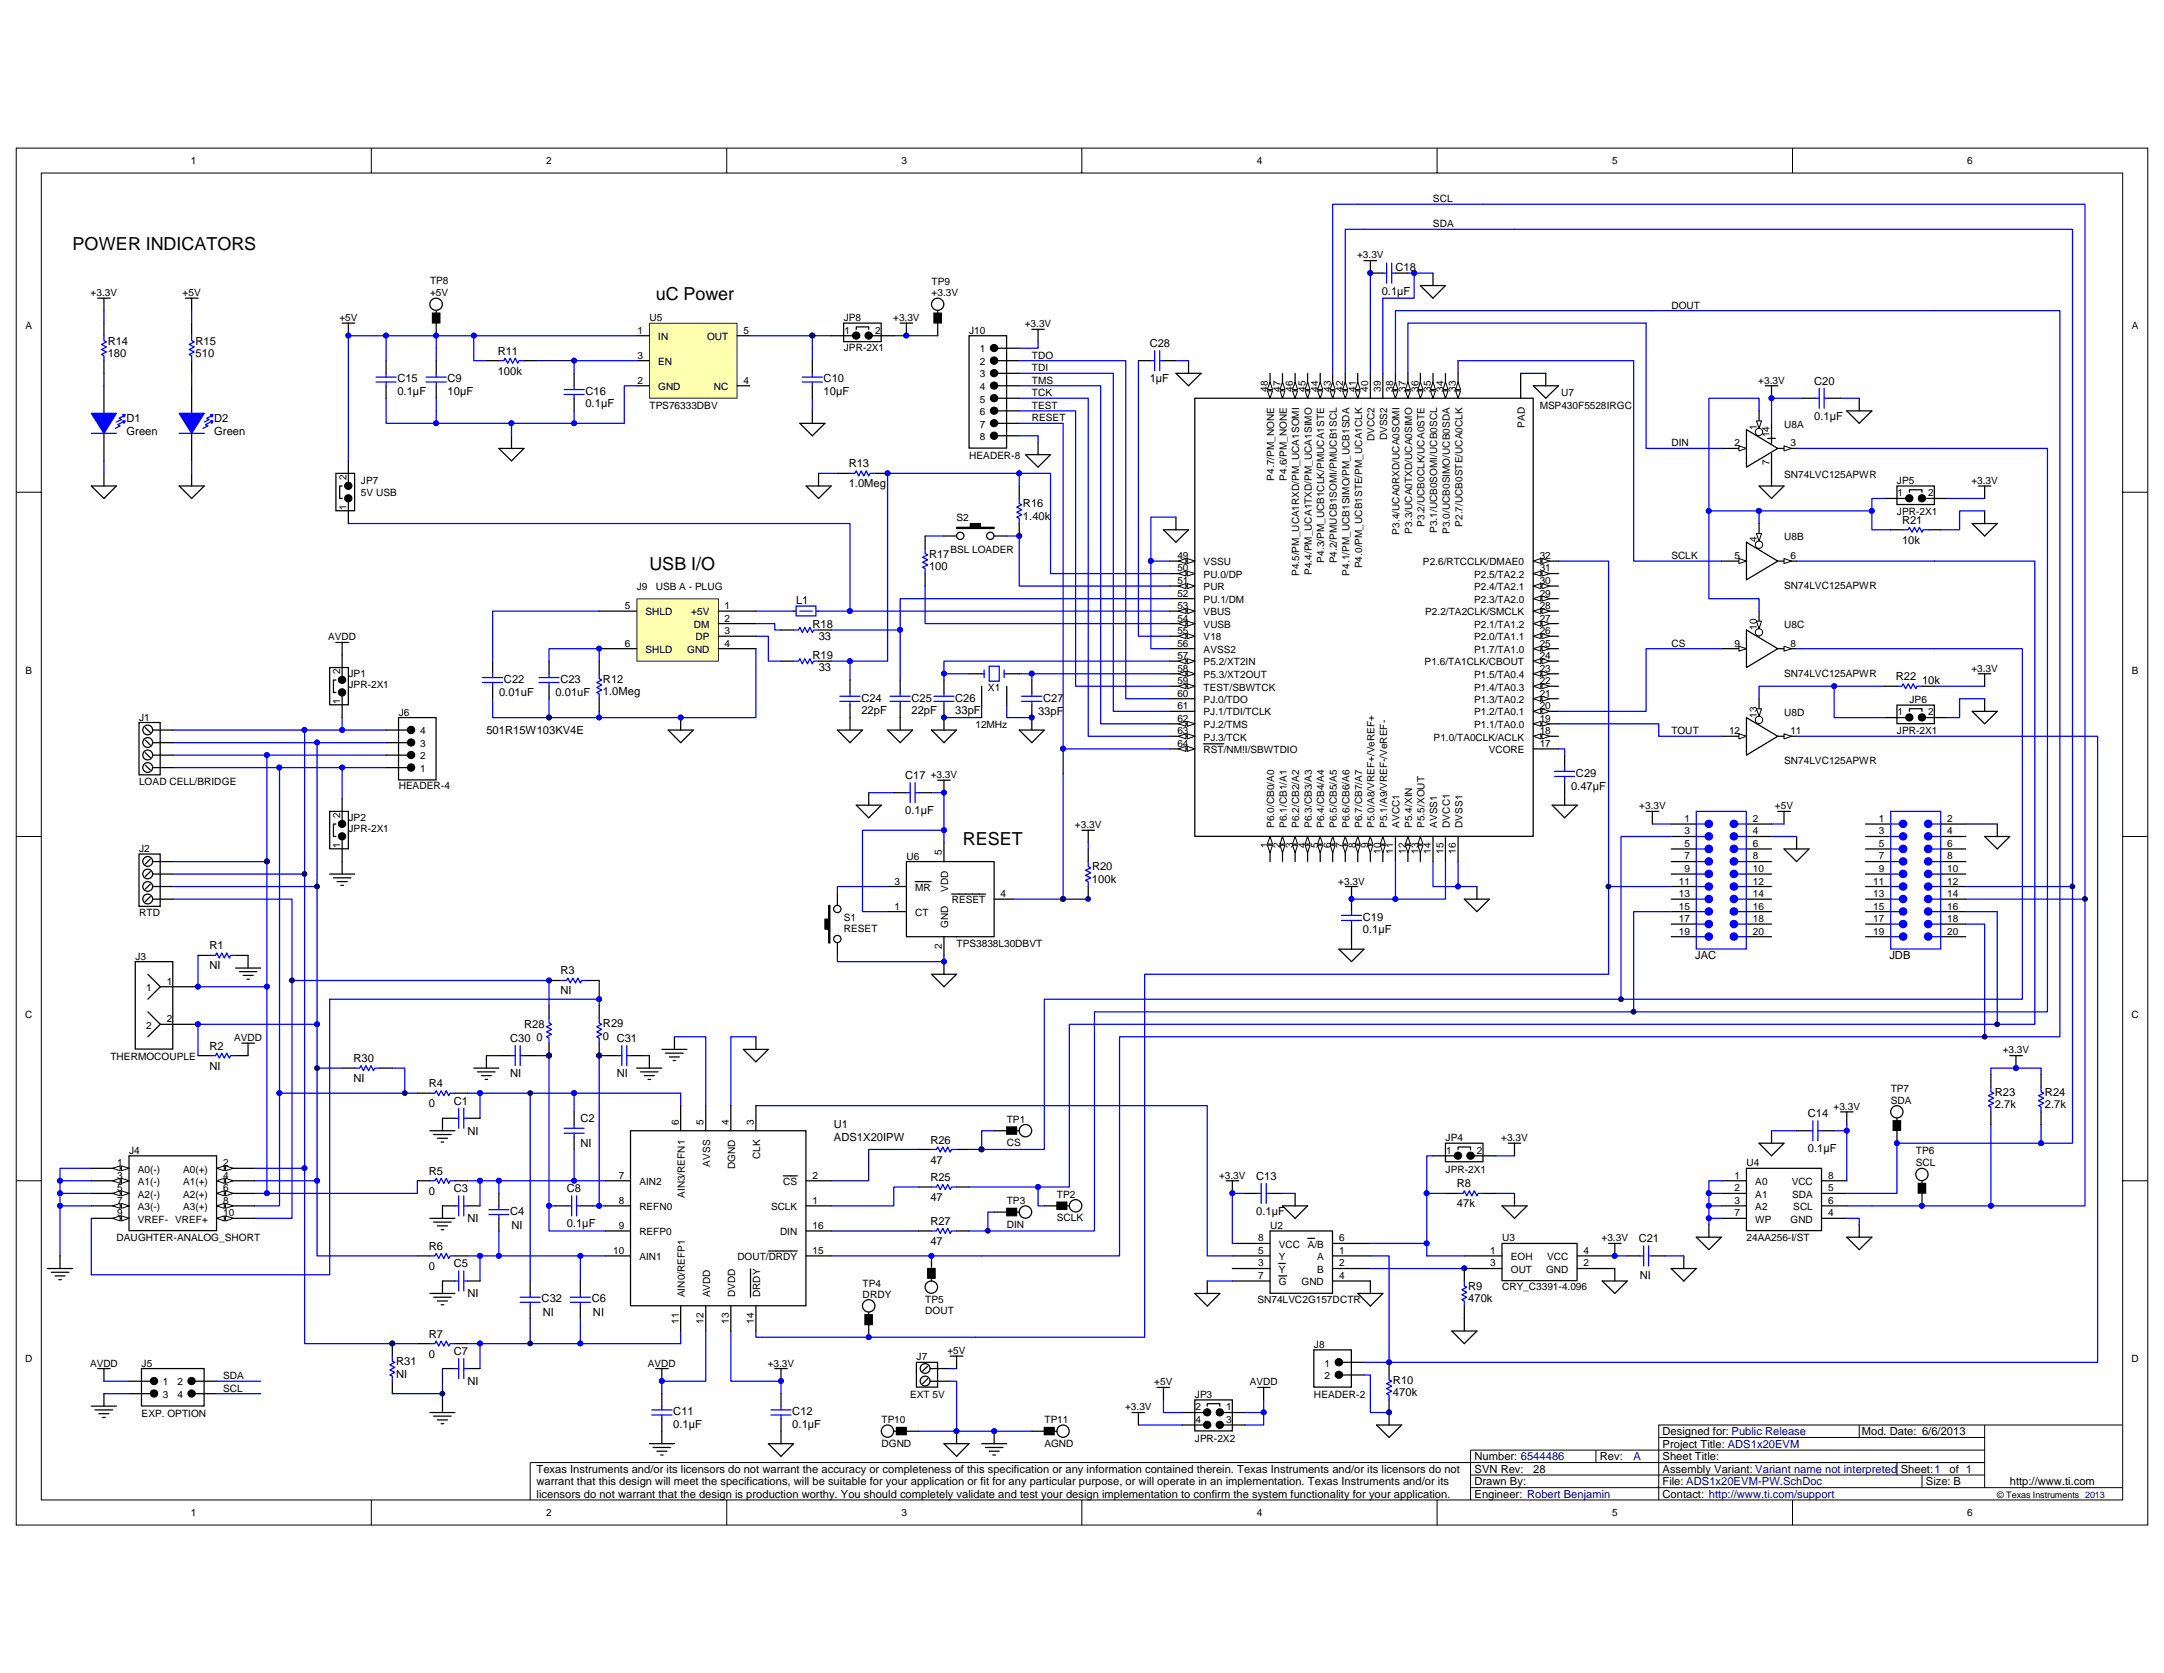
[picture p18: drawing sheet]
<svg xmlns="http://www.w3.org/2000/svg" width="279mm" height="216mm" viewBox="0 0 279 216" stroke-linecap="round" stroke-linejoin="round" font-family="sans-serif">
<defs><g id="words">
<g font-size="2.3">
<text x="9.4" y="32.3">POWER INDICATORS</text>
<text x="84.7" y="38.8">uC Power</text>
<text x="83.8" y="73.5">USB I/O</text>
<text x="124.3" y="109.1">RESET</text>
</g>
<g font-size="1.4">
<text x="180.2" y="34.9">C18</text>
<text x="178.4" y="38">0.1µF</text>
<text x="13.9" y="46.1">180</text>
<text x="13.9" y="44.5">R14</text>
<text x="25.3" y="46.1">510</text>
<text x="25.3" y="44.5">R15</text>
<text x="64.3" y="45.8">R11</text>
<text x="148.4" y="44.8">C28</text>
<text x="51.3" y="50.9">0.1µF</text>
<text x="51.3" y="49.3">C15</text>
<text x="57.8" y="50.9">10µF</text>
<text x="57.8" y="49.3">C9</text>
<text x="64.3" y="48.4">100k</text>
<text x="75.6" y="52.6">0.1µF</text>
<text x="75.6" y="50.9">C16</text>
<text x="106.3" y="50.9">10µF</text>
<text x="106.3" y="49.3">C10</text>
<text x="148.4" y="49.3">1µF</text>
<text x="234.2" y="49.7">C20</text>
<text x="16.3" y="54.5">D1</text>
<text x="16.3" y="56.1">Green</text>
<text x="27.7" y="54.5">D2</text>
<text x="27.7" y="56.1">Green</text>
<text x="234.2" y="54.2">0.1µF</text>
<text x="109.6" y="62.9">1.0Meg</text>
<text x="109.6" y="60.3">R13</text>
<text x="132.1" y="65.5">R16</text>
<text x="120" y="71.9">R17</text>
<text x="132.1" y="67.1">1.40k</text>
<text x="245.6" y="70.2">10k</text>
<text x="245.6" y="67.6">R21</text>
<text x="102.8" y="77.9">L1</text>
<text x="120" y="73.6">100</text>
<text x="104.9" y="81">R18</text>
<text x="105.7" y="82.6">33</text>
<text x="64.4" y="89.9">0.01uF</text>
<text x="65.1" y="88.1">C22</text>
<text x="71.7" y="89.9">0.01uF</text>
<text x="72.3" y="88.1">C23</text>
<text x="77.9" y="89.7">1.0Meg</text>
<text x="77.9" y="88.1">R12</text>
<text x="104.9" y="85">R19</text>
<text x="105.7" y="86.7">33</text>
<text x="244.8" y="87.8">R22</text>
<text x="248.2" y="88.3">10k</text>
<text x="62.8" y="94.7">501R15W103KV4E</text>
<text x="111.2" y="92.1">22pF</text>
<text x="111.2" y="90.5">C24</text>
<text x="117.7" y="92.1">22pF</text>
<text x="117.7" y="90.5">C25</text>
<text x="123.3" y="92.1">33pF</text>
<text x="123.3" y="90.5">C26</text>
<text x="134" y="92.3">33pF</text>
<text x="134.7" y="90.5">C27</text>
<text x="116.9" y="100.5">C17 +3.3V</text>
<text x="203.5" y="100.2">C29</text>
<text x="116.9" y="105.1">0.1µF</text>
<text x="202.8" y="102">0.47µF</text>
<text x="141" y="114">100k</text>
<text x="141" y="112.3">R20</text>
<text x="176" y="118.8">C19</text>
<text x="27" y="125.1">NI</text>
<text x="27" y="122.5">R1</text>
<text x="72.3" y="125.8">R3</text>
<text x="176" y="120.4">0.1µF</text>
<text x="218.9" y="123.8">JAC</text>
<text x="243.9" y="123.8">JDB</text>
<text x="72.3" y="128.3">NI</text>
<text x="27" y="135.4">R2</text>
<text x="45.6" y="137.1">R30</text>
<text x="65.9" y="134.5">C30</text>
<text x="67.7" y="132.7">R28</text>
<text x="69.3" y="134.3">0</text>
<text x="77.9" y="134.2">0 C31</text>
<text x="77.9" y="132.5">R29</text>
<text x="27" y="138">NI</text>
<text x="45.6" y="139.6">NI</text>
<text x="55.4" y="140.3">R4</text>
<text x="55.4" y="142.9">0</text>
<text x="58.6" y="142.6">C1</text>
<text x="65.9" y="139">NI</text>
<text x="79.6" y="139">NI</text>
<text x="257.6" y="141.4">R23</text>
<text x="257.6" y="143">2.7k</text>
<text x="264" y="143">2.7k</text>
<text x="264" y="141.4">R24</text>
<text x="60.4" y="146.4">NI</text>
<text x="75" y="148">NI</text>
<text x="75" y="144.8">C2</text>
<text x="107.7" y="145.6">U1</text>
<text x="107.7" y="147.2">ADS1X20IPW</text>
<text x="120.1" y="147.6">R26</text>
<text x="233.4" y="148.7">0.1µF</text>
<text x="233.4" y="144.2">C14</text>
<text x="55.4" y="154.2">0</text>
<text x="55.4" y="151.6">R5</text>
<text x="58.6" y="153.9">C3</text>
<text x="73.2" y="153.9">C8</text>
<text x="120.1" y="152.4">R25</text>
<text x="120.1" y="150.2">47</text>
<text x="120.1" y="155">47</text>
<text x="162.2" y="152.3">C13</text>
<text x="188.1" y="155.8">47k</text>
<text x="188.1" y="153.2">R8</text>
<text x="55.4" y="161.3">R6</text>
<text x="60.4" y="157.7">NI</text>
<text x="65.9" y="156.8">C4</text>
<text x="66" y="158.6">NI</text>
<text x="73.2" y="158.4">0.1µF</text>
<text x="120.1" y="160.7">47</text>
<text x="120.1" y="158.1">R27</text>
<text x="162.2" y="156.8">0.1µF</text>
<text x="211.6" y="160.3">C21</text>
<text x="55.4" y="163.9">0</text>
<text x="58.6" y="163.6">C5</text>
<text x="60.4" y="167.4">NI</text>
<text x="189.6" y="166.5">R9</text>
<text x="211.7" y="165">NI</text>
<text x="55.4" y="172.6">R7</text>
<text x="69.9" y="168.1">C32</text>
<text x="70.1" y="169.9">NI</text>
<text x="76.4" y="168.1">C6</text>
<text x="76.6" y="169.9">NI</text>
<text x="189.6" y="168.1">470k</text>
<text x="51.1" y="176.2">R31</text>
<text x="51.1" y="177.8">NI</text>
<text x="55.4" y="175.2">0</text>
<text x="58.6" y="174.9">C7</text>
<text x="60.4" y="178.8">NI</text>
<text x="179.9" y="178.6">R10</text>
<text x="86.9" y="184.2">0.1µF</text>
<text x="86.9" y="182.6">C11</text>
<text x="102.3" y="184.2">0.1µF</text>
<text x="102.3" y="182.6">C12</text>
<text x="179.9" y="180.2">470k</text>
<text x="214.7" y="185.2">Designed for: Public Release</text>
<text x="240.4" y="185.2">Mod. Date: 6/6/2013</text>
<text x="69.3" y="191.7">warrant that this design will meet the specifications, will be suitable for your application or fit for any particular purpose, or will operate in an implementation. Texas Instruments and/or its</text>
<text x="69.3" y="190.1">Texas Instruments and/or its licensors do not warrant the accuracy or completeness of this specification or any information contained therein. Texas Instruments and/or its licensors do not</text>
<text x="190.4" y="191.7">Drawn By:</text>
<text x="190.4" y="190.1">SVN Rev:</text>
<text x="190.4" y="188.4">Number: 6544486</text>
<text x="198" y="190.1">28</text>
<text x="206.6" y="188.4">Rev:</text>
<text x="214.7" y="186.8">Project Title: ADS1x20EVM</text>
<text x="214.7" y="188.4">Sheet Title:</text>
<text x="214.7" y="191.7">File: ADS1x20EVM-PW.SchDoc</text>
<text x="214.7" y="190.1">Assembly Variant: Variant name not interpreted Sheet:1</text>
<text x="248.6" y="191.7">Size: B</text>
<text x="251.7" y="190.1">of 1</text>
<text x="259.5" y="191.7">http://www.ti.com</text>
<text x="69.3" y="193.3">licensors do not warrant that the design is production worthy. You should completely validate and test your design implementation to confirm the system functionality for your application.</text>
<text x="190.4" y="193.3">Engineer: Robert Benjamin</text>
<text x="214.7" y="193.3">Contact: http://www.ti.com/support</text>
</g>
<text font-size="1.4" fill="#000080" x="210.9" y="188.4">A</text>
<g font-size="1.3">
<text x="24.7" y="21.2">1</text>
<text x="70.5" y="21.2">2</text>
<text x="116.4" y="21.2">3</text>
<text x="162.3" y="21.2">4</text>
<text x="208.1" y="21.2">5</text>
<text x="254" y="21.2">6</text>
<text x="185" y="26.1">SCL</text>
<text x="185" y="29.3">SDA</text>
<text x="175.2" y="33.4">+3.3V</text>
<text x="11.7" y="38.2">+3.3V</text>
<text x="23.6" y="38.2">+5V</text>
<text x="43.8" y="41.4">+5V</text>
<text x="55.5" y="36.6">TP8</text>
<text x="55.5" y="38.2">+5V</text>
<text x="83.8" y="41.4">U5</text>
<text x="108.9" y="41.4">JP8</text>
<text x="115.3" y="41.4">+3.3V</text>
<text x="120.3" y="36.8">TP9</text>
<text x="120.3" y="38.2">+3.3V</text>
<text x="215.8" y="39.8">DOUT</text>
<text x="3.3" y="42.5">A</text>
<text x="82.3" y="43.1">1</text>
<text x="82.3" y="46.3">3</text>
<text x="85" y="43.9">IN</text>
<text x="85" y="47.1">EN</text>
<text x="91.3" y="43.9">OUT</text>
<text x="96" y="43.1">5</text>
<text x="108.9" y="45.3">JPR-2X1</text>
<text x="109" y="43.1">1</text>
<text x="113" y="43.1">2</text>
<text x="125.1" y="43.1">J10</text>
<text x="126.5" y="45.5">1</text>
<text x="126.5" y="47.1">2</text>
<text x="132.3" y="42.2">+3.3V</text>
<text x="133.2" y="47.9">TDI</text>
<text x="133.2" y="46.3">TDO</text>
<text x="275.3" y="42.5">A</text>
<text x="82.3" y="49.5">2</text>
<text x="83.8" y="52.7">TPS76333DBV</text>
<text x="85" y="50.3">GND</text>
<text x="92.2" y="50.3">NC</text>
<text x="96" y="49.5">4</text>
<text x="126.5" y="48.7">3</text>
<text x="126.5" y="50.3">4</text>
<text x="126.5" y="51.9">5</text>
<text x="126.5" y="53.6">6</text>
<text x="133.2" y="52.7">TEST</text>
<text x="133.2" y="51.1">TCK</text>
<text x="133.2" y="49.5">TMS</text>
<text x="163.7" y="50.6" transform="rotate(-90 163.7 50.6)">48</text>
<text x="165.3" y="50.6" transform="rotate(-90 165.3 50.6)">47</text>
<text x="166.9" y="50.6" transform="rotate(-90 166.9 50.6)">46</text>
<text x="168.6" y="50.6" transform="rotate(-90 168.6 50.6)">45</text>
<text x="170.2" y="50.6" transform="rotate(-90 170.2 50.6)">44</text>
<text x="171.8" y="50.6" transform="rotate(-90 171.8 50.6)">43</text>
<text x="173.4" y="50.6" transform="rotate(-90 173.4 50.6)">42</text>
<text x="175" y="50.6" transform="rotate(-90 175 50.6)">41</text>
<text x="176.7" y="50.6" transform="rotate(-90 176.7 50.6)">40</text>
<text x="178.3" y="50.6" transform="rotate(-90 178.3 50.6)">39</text>
<text x="179.9" y="50.6" transform="rotate(-90 179.9 50.6)">38</text>
<text x="181.5" y="50.6" transform="rotate(-90 181.5 50.6)">37</text>
<text x="183.1" y="50.6" transform="rotate(-90 183.1 50.6)">36</text>
<text x="184.7" y="50.6" transform="rotate(-90 184.7 50.6)">35</text>
<text x="186.4" y="50.6" transform="rotate(-90 186.4 50.6)">34</text>
<text x="188" y="50.6" transform="rotate(-90 188 50.6)">33</text>
<text x="198.8" y="52.7">MSP430F5528IRGC</text>
<text x="201.5" y="51.1">U7</text>
<text x="227" y="49.5">+3.3V</text>
<text x="125.1" y="59.2">HEADER-8</text>
<text x="126.5" y="55.2">7</text>
<text x="126.5" y="56.8">8</text>
<text x="133.2" y="54.4">RESET</text>
<text x="177.5" y="57" transform="rotate(-90 177.5 57)">DVCC2</text>
<text x="179.1" y="56.8" transform="rotate(-90 179.1 56.8)">DVSS2</text>
<text x="196.9" y="55.2" transform="rotate(-90 196.9 55.2)">PAD</text>
<text x="215.8" y="57.6">DIN</text>
<text x="224" y="57.6">2</text>
<text x="226.8" y="55.5" transform="rotate(-90 226.8 55.5)">1</text>
<text x="228.5" y="56.4" transform="rotate(-90 228.5 56.4)">14</text>
<text x="230.4" y="55.2">U8A</text>
<text x="231.2" y="57.6">3</text>
<text x="44.7" y="65.9" transform="rotate(-90 44.7 65.9)">1</text>
<text x="44.7" y="61.9" transform="rotate(-90 44.7 61.9)">2</text>
<text x="46.6" y="62.4">JP7</text>
<text x="46.6" y="64.1">5V USB</text>
<text x="164.5" y="62" transform="rotate(-90 164.5 62)">P4.7/PM_NONE</text>
<text x="166.1" y="62" transform="rotate(-90 166.1 62)">P4.6/PM_NONE</text>
<text x="228.5" y="60" transform="rotate(-90 228.5 60)">7</text>
<text x="230.4" y="61.6">SN74LVC125APWR</text>
<text x="244.9" y="62.4">JP5</text>
<text x="245" y="64.1">1</text>
<text x="249" y="64.1">2</text>
<text x="254.5" y="62.4">+3.3V</text>
<text x="122.7" y="71.3">BSL LOADER</text>
<text x="123.5" y="67.3">S2</text>
<text x="180.7" y="69" transform="rotate(-90 180.7 69)">P3.4/UCA0RXD/UCA0SOMI</text>
<text x="182.3" y="68.9" transform="rotate(-90 182.3 68.9)">P3.3/UCA0TXD/UCA0SIMO</text>
<text x="183.9" y="68" transform="rotate(-90 183.9 68)">P3.2/UCB0CLK/UCA0STE</text>
<text x="185.6" y="68.8" transform="rotate(-90 185.6 68.8)">P3.1/UCB0SOMI/UCB0SCL</text>
<text x="187.2" y="68.9" transform="rotate(-90 187.2 68.9)">P3.0/UCB0SIMO/UCB0SDA</text>
<text x="188.8" y="68" transform="rotate(-90 188.8 68)">P2.7/UCB0STE/UCA0CLK</text>
<text x="226.8" y="70" transform="rotate(-90 226.8 70)">4</text>
<text x="230.4" y="69.7">U8B</text>
<text x="244.9" y="66.5">JPR-2X1</text>
<text x="82.2" y="76.2">J9</text>
<text x="84.7" y="76.2">USB A - PLUG</text>
<text x="152" y="75.4">51</text>
<text x="152" y="73.7">50</text>
<text x="152" y="72.1">49</text>
<text x="152" y="77">52</text>
<text x="155.4" y="76.2">PUR</text>
<text x="155.4" y="74.6">PU.0/DP</text>
<text x="155.4" y="72.9">VSSU</text>
<text x="155.4" y="77.8">PU.1/DM</text>
<text x="167.7" y="74.4" transform="rotate(-90 167.7 74.4)">P4.5/PM_UCA1RXD/PM_UCA1SOMI</text>
<text x="169.4" y="74.2" transform="rotate(-90 169.4 74.2)">P4.4/PM_UCA1TXD/PM_UCA1SIMO</text>
<text x="171" y="72.6" transform="rotate(-90 171 72.6)">P4.3/PM_UCB1CLK/PMUCA1STE</text>
<text x="172.6" y="72.7" transform="rotate(-90 172.6 72.7)">P4.2/PMUCB1SOMI/PMUCB1SCL</text>
<text x="174.2" y="74.3" transform="rotate(-90 174.2 74.3)">P4.1/PM_UCB1SIMO/PM_UCB1SDA</text>
<text x="175.9" y="73.3" transform="rotate(-90 175.9 73.3)">P4.0/PM_UCB1STE/PM_UCA1CLK</text>
<text x="183.7" y="72.9">P2.6/RTCCLK/DMAE0</text>
<text x="190.3" y="77.8">P2.3/TA2.0</text>
<text x="190.3" y="76.2">P2.4/TA2.1</text>
<text x="190.3" y="74.6">P2.5/TA2.2</text>
<text x="198.8" y="72.1">32</text>
<text x="198.8" y="77">29</text>
<text x="198.8" y="75.4">30</text>
<text x="198.8" y="73.7">31</text>
<text x="215.8" y="72.1">SCLK</text>
<text x="224" y="72.1">5</text>
<text x="230.4" y="76">SN74LVC125APWR</text>
<text x="231.2" y="72.1">6</text>
<text x="42.4" y="82.6">AVDD</text>
<text x="80.7" y="83.4">6</text>
<text x="80.7" y="78.6">5</text>
<text x="83.4" y="79.4">SHLD</text>
<text x="89.3" y="79.4">+5V</text>
<text x="89.6" y="81">DM</text>
<text x="89.8" y="82.6">DP</text>
<text x="93.6" y="81.8">3</text>
<text x="93.6" y="80.2">2</text>
<text x="93.6" y="83.4">4</text>
<text x="93.6" y="78.6">1</text>
<text x="152" y="78.6">53</text>
<text x="152" y="80.2">54</text>
<text x="152" y="81.8">55</text>
<text x="152" y="83.4">56</text>
<text x="155.4" y="79.4">VBUS</text>
<text x="155.4" y="81">VUSB</text>
<text x="155.4" y="82.6">V18</text>
<text x="184" y="79.4">P2.2/TA2CLK/SMCLK</text>
<text x="190.3" y="82.6">P2.0/TA1.1</text>
<text x="190.3" y="81">P2.1/TA1.2</text>
<text x="198.8" y="83.4">25</text>
<text x="198.8" y="81.8">26</text>
<text x="198.8" y="80.2">27</text>
<text x="198.8" y="78.6">28</text>
<text x="215.8" y="83.5">CS</text>
<text x="224" y="83.4">9</text>
<text x="226.8" y="81.3" transform="rotate(-90 226.8 81.3)">10</text>
<text x="230.4" y="81">U8C</text>
<text x="231.2" y="83.4">8</text>
<text x="3.3" y="86.9">B</text>
<text x="43.9" y="87" transform="rotate(-90 43.9 87)">2</text>
<text x="45" y="87.3">JP1</text>
<text x="45" y="88.8">JPR-2X1</text>
<text x="83.4" y="84.3">SHLD</text>
<text x="88.7" y="84.3">GND</text>
<text x="127.6" y="89.1">X1</text>
<text x="152" y="85.1">57</text>
<text x="152" y="86.7">58</text>
<text x="152" y="88.3">59</text>
<text x="152" y="89.9">60</text>
<text x="155.4" y="85.9">P5.2/XT2IN</text>
<text x="155.4" y="87.5">P5.3/XT2OUT</text>
<text x="155.4" y="89.1">TEST/SBWTCK</text>
<text x="155.4" y="84.3">AVSS2</text>
<text x="183.9" y="85.9">P1.6/TA1CLK/CBOUT</text>
<text x="190.3" y="89.1">P1.4/TA0.3</text>
<text x="190.3" y="87.5">P1.5/TA0.4</text>
<text x="190.3" y="84.3">P1.7/TA1.0</text>
<text x="198.8" y="89.9">21</text>
<text x="198.8" y="88.3">22</text>
<text x="198.8" y="86.7">23</text>
<text x="198.8" y="85.1">24</text>
<text x="230.4" y="87.3">SN74LVC125APWR</text>
<text x="254.5" y="86.7">+3.3V</text>
<text x="275.3" y="86.9">B</text>
<text x="18" y="93">J1</text>
<text x="43.9" y="90.9" transform="rotate(-90 43.9 90.9)">1</text>
<text x="51.5" y="92.4">J6</text>
<text x="54.2" y="94.8">4</text>
<text x="125.9" y="94">12MHz</text>
<text x="152" y="94.8">63</text>
<text x="152" y="93.1">62</text>
<text x="152" y="91.5">61</text>
<text x="155.4" y="95.6">PJ.3/TCK</text>
<text x="155.4" y="94">PJ.2/TMS</text>
<text x="155.4" y="90.7">PJ.0/TDO</text>
<text x="155.4" y="92.3">PJ.1/TDI/TCLK</text>
<text x="185.1" y="95.6">P1.0/TA0CLK/ACLK</text>
<text x="190.3" y="94">P1.1/TA0.0</text>
<text x="190.3" y="92.3">P1.2/TA0.1</text>
<text x="190.3" y="90.7">P1.3/TA0.2</text>
<text x="198.8" y="93.1">19</text>
<text x="198.8" y="91.5">20</text>
<text x="198.8" y="94.8">18</text>
<text x="215.8" y="94.8">TOUT</text>
<text x="223.2" y="94.8">12</text>
<text x="226.8" y="92.6" transform="rotate(-90 226.8 92.6)">13</text>
<text x="230.4" y="92.4">U8D</text>
<text x="231.2" y="94.8">11</text>
<text x="244.9" y="94.8">JPR-2X1</text>
<text x="245" y="92.3">1</text>
<text x="246.5" y="90.7">JP6</text>
<text x="249" y="92.3">2</text>
<text x="18" y="101.2">LOAD CELL/BRIDGE</text>
<text x="51.5" y="101.9">HEADER-4</text>
<text x="54.2" y="99.6">1</text>
<text x="54.2" y="98">2</text>
<text x="54.2" y="96.4">3</text>
<text x="152" y="96.4">64</text>
<text x="155.4" y="97.2">RST/NM!I/SBWTDIO</text>
<text x="192.2" y="97.2">VCORE</text>
<text x="198.8" y="96.4">17</text>
<text x="230.4" y="98.6">SN74LVC125APWR</text>
<text x="43.9" y="105.5" transform="rotate(-90 43.9 105.5)">2</text>
<text x="45" y="105.9">JP2</text>
<text x="45" y="107.4">JPR-2X1</text>
<text x="138.8" y="106.9">+3.3V</text>
<text x="164.5" y="106.8" transform="rotate(-90 164.5 106.8)">P6.0/CB0/A0</text>
<text x="166.1" y="106.8" transform="rotate(-90 166.1 106.8)">P6.1/CB1/A1</text>
<text x="167.7" y="106.8" transform="rotate(-90 167.7 106.8)">P6.2/CB2/A2</text>
<text x="169.4" y="106.8" transform="rotate(-90 169.4 106.8)">P6.3/CB3/A3</text>
<text x="171" y="106.8" transform="rotate(-90 171 106.8)">P6.4/CB4/A4</text>
<text x="172.6" y="106.8" transform="rotate(-90 172.6 106.8)">P6.5/CB5/A5</text>
<text x="174.2" y="106.8" transform="rotate(-90 174.2 106.8)">P6.6/CB6/A6</text>
<text x="175.9" y="106.8" transform="rotate(-90 175.9 106.8)">P6.7/CB7/A7</text>
<text x="177.5" y="106.8" transform="rotate(-90 177.5 106.8)">P5.0/A8/VREF+/VeREF+</text>
<text x="179.1" y="106.8" transform="rotate(-90 179.1 106.8)">P5.1/A9/VREF-/VeREF-</text>
<text x="180.7" y="106.8" transform="rotate(-90 180.7 106.8)">AVCC1</text>
<text x="182.3" y="106.8" transform="rotate(-90 182.3 106.8)">P5.4/XIN</text>
<text x="183.9" y="106.8" transform="rotate(-90 183.9 106.8)">P5.5/XOUT</text>
<text x="185.6" y="106.8" transform="rotate(-90 185.6 106.8)">AVSS1</text>
<text x="187.2" y="106.8" transform="rotate(-90 187.2 106.8)">DVCC1</text>
<text x="188.8" y="106.8" transform="rotate(-90 188.8 106.8)">DVSS1</text>
<text x="211.6" y="104.5">+3.3V</text>
<text x="217.5" y="106.1">1</text>
<text x="217.5" y="107.7">3</text>
<text x="226.3" y="106.1">2</text>
<text x="226.3" y="107.7">4</text>
<text x="229.2" y="104.5">+5V</text>
<text x="242.6" y="106.1">1</text>
<text x="242.6" y="107.7">3</text>
<text x="251.4" y="106.1">2</text>
<text x="251.4" y="107.7">4</text>
<text x="18" y="110">J2</text>
<text x="43.9" y="109.5" transform="rotate(-90 43.9 109.5)">1</text>
<text x="117" y="110.9">U6</text>
<text x="121.6" y="110.4" transform="rotate(-90 121.6 110.4)">5</text>
<text x="163.7" y="109.5" transform="rotate(-90 163.7 109.5)">1</text>
<text x="165.3" y="109.5" transform="rotate(-90 165.3 109.5)">2</text>
<text x="166.9" y="109.5" transform="rotate(-90 166.9 109.5)">3</text>
<text x="168.6" y="109.5" transform="rotate(-90 168.6 109.5)">4</text>
<text x="170.2" y="109.5" transform="rotate(-90 170.2 109.5)">5</text>
<text x="171.8" y="109.5" transform="rotate(-90 171.8 109.5)">6</text>
<text x="173.4" y="109.5" transform="rotate(-90 173.4 109.5)">7</text>
<text x="175" y="109.5" transform="rotate(-90 175 109.5)">8</text>
<text x="176.7" y="109.5" transform="rotate(-90 176.7 109.5)">9</text>
<text x="178.3" y="110.2" transform="rotate(-90 178.3 110.2)">10</text>
<text x="179.9" y="110.2" transform="rotate(-90 179.9 110.2)">11</text>
<text x="181.5" y="110.2" transform="rotate(-90 181.5 110.2)">12</text>
<text x="183.1" y="110.2" transform="rotate(-90 183.1 110.2)">13</text>
<text x="184.7" y="110.2" transform="rotate(-90 184.7 110.2)">14</text>
<text x="186.4" y="110.2" transform="rotate(-90 186.4 110.2)">15</text>
<text x="188" y="110.2" transform="rotate(-90 188 110.2)">16</text>
<text x="217.5" y="109.3">5</text>
<text x="217.5" y="110.9">7</text>
<text x="217.5" y="112.5">9</text>
<text x="226.3" y="109.3">6</text>
<text x="226.3" y="110.9">8</text>
<text x="226.3" y="112.5">10</text>
<text x="242.6" y="109.3">5</text>
<text x="242.6" y="110.9">7</text>
<text x="242.6" y="112.5">9</text>
<text x="251.4" y="109.3">6</text>
<text x="251.4" y="110.9">8</text>
<text x="251.4" y="112.5">10</text>
<text x="18" y="118.2">RTD</text>
<text x="108.9" y="118.9">S1</text>
<text x="115.5" y="114.2">3</text>
<text x="115.5" y="117.4">1</text>
<text x="118.2" y="115">MR</text>
<text x="118.2" y="118.2">CT</text>
<text x="122.4" y="119.8" transform="rotate(-90 122.4 119.8)">GND</text>
<text x="122.4" y="115.1" transform="rotate(-90 122.4 115.1)">VDD</text>
<text x="122.9" y="116.6">RESET</text>
<text x="129.2" y="115.8">4</text>
<text x="172.8" y="114.2">+3.3V</text>
<text x="216.8" y="114.2">11</text>
<text x="216.8" y="115.8">13</text>
<text x="216.8" y="117.4">15</text>
<text x="216.8" y="119">17</text>
<text x="226.3" y="114.2">12</text>
<text x="226.3" y="115.8">14</text>
<text x="226.3" y="117.4">16</text>
<text x="226.3" y="119">18</text>
<text x="241.9" y="114.2">11</text>
<text x="241.9" y="115.8">13</text>
<text x="241.9" y="117.4">15</text>
<text x="241.9" y="119">17</text>
<text x="251.4" y="114.2">12</text>
<text x="251.4" y="115.8">14</text>
<text x="251.4" y="117.4">16</text>
<text x="251.4" y="119">18</text>
<text x="17.5" y="123.8">J3</text>
<text x="108.9" y="120.3">RESET</text>
<text x="121.6" y="122.4" transform="rotate(-90 121.6 122.4)">2</text>
<text x="123.5" y="122.2">TPS3838L30DBVT</text>
<text x="216.8" y="120.6">19</text>
<text x="226.3" y="120.6">20</text>
<text x="241.9" y="120.6">19</text>
<text x="251.4" y="120.6">20</text>
<text x="3.2" y="131.4">C</text>
<text x="18.9" y="127.9">1</text>
<text x="21.5" y="127.1">1</text>
<text x="21.5" y="131.9">2</text>
<text x="275.2" y="131.4">C</text>
<text x="14.2" y="136.8">THERMOCOUPLE</text>
<text x="18.9" y="132.7">2</text>
<text x="30.2" y="134.3">AVDD</text>
<text x="258.6" y="136">+3.3V</text>
<text x="236.7" y="143.2">+3.3V</text>
<text x="244.1" y="141">TP7</text>
<text x="244.1" y="142.4">SDA</text>
<text x="16.7" y="148.9">J4</text>
<text x="87.6" y="145.1" transform="rotate(-90 87.6 145.1)">6</text>
<text x="90.8" y="145.1" transform="rotate(-90 90.8 145.1)">5</text>
<text x="94.1" y="145.1" transform="rotate(-90 94.1 145.1)">4</text>
<text x="97.3" y="145.1" transform="rotate(-90 97.3 145.1)">3</text>
<text x="98.1" y="149.6" transform="rotate(-90 98.1 149.6)">CLK</text>
<text x="130" y="144.9">TP1</text>
<text x="130" y="147.9">CS</text>
<text x="186.6" y="147.3">JP4</text>
<text x="186.7" y="148.9">1</text>
<text x="190.7" y="148.9">2</text>
<text x="193.8" y="147.3">+3.3V</text>
<text x="247.4" y="148.9">TP6</text>
<text x="15.1" y="150.5">1</text>
<text x="15.1" y="152.1">3</text>
<text x="15.1" y="153.7">5</text>
<text x="15.1" y="155.3">7</text>
<text x="17.8" y="151.3">A0(-)</text>
<text x="17.8" y="152.9">A1(-)</text>
<text x="17.8" y="154.5">A2(-)</text>
<text x="23.6" y="151.3">A0(+)</text>
<text x="23.6" y="152.9">A1(+)</text>
<text x="23.6" y="154.5">A2(+)</text>
<text x="28.8" y="150.5">2</text>
<text x="28.8" y="152.1">4</text>
<text x="28.8" y="153.7">6</text>
<text x="28.8" y="155.3">8</text>
<text x="79.9" y="152.1">7</text>
<text x="79.9" y="155.3">8</text>
<text x="82.5" y="152.9">AIN2</text>
<text x="88.4" y="154.6" transform="rotate(-90 88.4 154.6)">AIN3/REFN1</text>
<text x="91.7" y="150.5" transform="rotate(-90 91.7 150.5)">AVSS</text>
<text x="94.9" y="150.9" transform="rotate(-90 94.9 150.9)">DGND</text>
<text x="101.1" y="152.9">CS</text>
<text x="104.9" y="155.3">1</text>
<text x="104.9" y="152.1">2</text>
<text x="130" y="155.4">TP3</text>
<text x="136.5" y="154.6">TP2</text>
<text x="157.4" y="152.1">+3.3V</text>
<text x="186.6" y="151.3">JPR-2X1</text>
<text x="224" y="152.1">1</text>
<text x="224" y="153.7">2</text>
<text x="224" y="155.3">3</text>
<text x="225.5" y="150.5">U4</text>
<text x="226.6" y="152.9">A0</text>
<text x="226.6" y="154.5">A1</text>
<text x="231.3" y="152.9">VCC</text>
<text x="231.4" y="154.5">SDA</text>
<text x="236" y="155.3">6</text>
<text x="236" y="152.1">8</text>
<text x="236" y="153.7">5</text>
<text x="247.4" y="150.5">SCL</text>
<text x="15" y="160.2">DAUGHTER-ANALOG_SHORT</text>
<text x="15.1" y="157">9</text>
<text x="17.8" y="156.2">A3(-)</text>
<text x="17.8" y="157.8">VREF-</text>
<text x="22.6" y="157.8">VREF+</text>
<text x="23.6" y="156.2">A3(+)</text>
<text x="28.8" y="157">10</text>
<text x="79.2" y="161.8">10</text>
<text x="79.9" y="158.6">9</text>
<text x="82.5" y="156.2">REFN0</text>
<text x="82.5" y="159.4">REFP0</text>
<text x="99.5" y="156.2">SCLK</text>
<text x="100.7" y="159.4">DIN</text>
<text x="104.9" y="161.8">15</text>
<text x="104.9" y="158.6">16</text>
<text x="130" y="158.4">DIN</text>
<text x="136.5" y="157.6">SCLK</text>
<text x="162.5" y="161.8">5</text>
<text x="162.5" y="160.2">8</text>
<text x="164" y="158.6">U2</text>
<text x="165.1" y="161">VCC</text>
<text x="168.8" y="161">A/B</text>
<text x="172.9" y="160.2">6</text>
<text x="172.9" y="161.8">1</text>
<text x="192.4" y="161.8">1</text>
<text x="193.9" y="160.2">U3</text>
<text x="204.4" y="161.8">4</text>
<text x="206.8" y="160.2">+3.3V</text>
<text x="224" y="157">7</text>
<text x="225.5" y="160.2">24AA256-I/ST</text>
<text x="226.6" y="157.8">WP</text>
<text x="226.6" y="156.2">A2</text>
<text x="231.2" y="157.8">GND</text>
<text x="231.5" y="156.2">SCL</text>
<text x="236" y="157">4</text>
<text x="82.5" y="162.6">AIN1</text>
<text x="88.4" y="167.4" transform="rotate(-90 88.4 167.4)">AIN0/REFP1</text>
<text x="91.7" y="167.4" transform="rotate(-90 91.7 167.4)">AVDD</text>
<text x="94.9" y="167.4" transform="rotate(-90 94.9 167.4)">DVDD</text>
<text x="95.2" y="162.6">DOUT/DRDY</text>
<text x="98.1" y="167.4" transform="rotate(-90 98.1 167.4)">DRDY</text>
<text x="111.4" y="166">TP4</text>
<text x="111.4" y="167.5">DRDY</text>
<text x="162.5" y="163.4">3</text>
<text x="162.5" y="165">7</text>
<text x="165.1" y="164.2">Y</text>
<text x="165.1" y="162.6">Y</text>
<text x="165.1" y="165.9">G</text>
<text x="168" y="165.9">GND</text>
<text x="170.1" y="162.6">A</text>
<text x="170.1" y="164.2">B</text>
<text x="172.9" y="163.4">2</text>
<text x="172.9" y="165">4</text>
<text x="192.4" y="163.4">3</text>
<text x="193.9" y="166.5">CRY_C3391-4.096</text>
<text x="195.1" y="162.6">EOH</text>
<text x="195.1" y="164.2">OUT</text>
<text x="199.6" y="164.2">GND</text>
<text x="199.7" y="162.6">VCC</text>
<text x="204.4" y="163.4">2</text>
<text x="87.6" y="170.8" transform="rotate(-90 87.6 170.8)">11</text>
<text x="90.8" y="170.8" transform="rotate(-90 90.8 170.8)">12</text>
<text x="94.1" y="170.8" transform="rotate(-90 94.1 170.8)">13</text>
<text x="97.3" y="170.8" transform="rotate(-90 97.3 170.8)">14</text>
<text x="119.5" y="168.1">TP5</text>
<text x="119.5" y="169.6">DOUT</text>
<text x="162.4" y="168.1">SN74LVC2G157DCTR</text>
<text x="169.7" y="173.9">J8</text>
<text x="3.2" y="175.8">D</text>
<text x="11.6" y="176.4">AVDD</text>
<text x="18.3" y="176.4">J5</text>
<text x="21" y="178.8">1</text>
<text x="22.9" y="178.8">2</text>
<text x="28.8" y="178">SDA</text>
<text x="28.8" y="179.6">SCL</text>
<text x="83.7" y="176.4">AVDD</text>
<text x="99.1" y="176.4">+3.3V</text>
<text x="118.3" y="175.6">J7</text>
<text x="122.3" y="174.7">+5V</text>
<text x="149" y="178.8">+5V</text>
<text x="161.4" y="178.8">AVDD</text>
<text x="171" y="176.4">1</text>
<text x="171" y="178">2</text>
<text x="275.2" y="175.8">D</text>
<text x="18.3" y="182.8">EXP. OPTION</text>
<text x="21" y="180.4">3</text>
<text x="22.9" y="180.4">4</text>
<text x="113.8" y="183.6">TP10</text>
<text x="117.5" y="180.4">EXT 5V</text>
<text x="134.9" y="183.6">TP11</text>
<text x="145.3" y="182">+3.3V</text>
<text x="154.3" y="180.4">JP3</text>
<text x="154.3" y="182">2</text>
<text x="154.3" y="183.6">4</text>
<text x="158.3" y="182">1</text>
<text x="158.3" y="183.6">3</text>
<text x="169.7" y="180.4">HEADER-2</text>
<text x="113.8" y="186.7">DGND</text>
<text x="134.9" y="186.7">AGND</text>
<text x="154.3" y="186.1">JPR-2X2</text>
<text x="24.7" y="195.7">1</text>
<text x="70.5" y="195.7">2</text>
<text x="116.4" y="195.7">3</text>
<text x="162.3" y="195.7">4</text>
<text x="208.1" y="195.7">5</text>
<text x="254" y="195.7">6</text>
</g>
<text font-size="1.2" x="257.9" y="193.4">© Texas Instruments 2013</text>
</g></defs>
<path d="M2.1 19.1h275.2v177.7h-275.2z" fill="none" stroke="#000" stroke-width=".13"/>
<path d="M5.4 22.4h268.7v171.2h-268.7z" fill="#fff"/>
<g fill="none" stroke="#000" stroke-width=".13">
<path d="M47.9 19.1v3.2M93.8 19.1v3.2M139.7 19.1v3.2M185.5 19.1v3.2M231.4 19.1v3.2M5.3 22.3h268.8v171.3h-268.8zM2.1 63.5h3.2M274 63.5h3.3M2.1 107.9h3.2M274 107.9h3.3M2.1 152.4h3.2M274 152.4h3.3"/>
<path d="M47.9 193.6v3.2M93.8 193.6v3.2M139.7 193.6v3.2M185.5 193.6v3.2M189.9 192h84.1M189.9 190.4h66.3M206.1 187.1v1.6M214.2 185.5h42M231.4 193.6v3.2M240.1 183.9v1.6M244.9 188.7v1.7M248.2 190.4v1.6"/>
<path d="M256.2 183.9v8.1M256.2 188.7h-187.7v4.9M256.2 187.1h-66.3v6.5M274 183.9h-59.8v9.7"/>
</g>
<g fill="#000080" stroke="#000080" stroke-width=".13">
<circle cx="7.8" cy="155.6" r=".31"/>
<circle cx="7.8" cy="154" r=".31"/>
<circle cx="7.8" cy="152.4" r=".31"/>
<circle cx="25.6" cy="132.2" r=".31"/>
<circle cx="25.6" cy="127.3" r=".31"/>
<circle cx="34.5" cy="154" r=".31"/>
<circle cx="34.5" cy="127.3" r=".31"/>
<circle cx="34.5" cy="97.4" r=".31"/>
<circle cx="36.1" cy="141.1" r=".31"/>
<circle cx="36.1" cy="99" r=".31"/>
<circle cx="39.3" cy="150.8" r=".31"/>
<circle cx="39.3" cy="94.2" r=".31"/>
<circle cx="40.9" cy="152.4" r=".31"/>
<circle cx="40.9" cy="132.2" r=".31"/>
<circle cx="40.9" cy="95.8" r=".31"/>
<circle cx="44.2" cy="99" r=".31"/>
<circle cx="44.2" cy="94.2" r=".31"/>
<circle cx="45" cy="43.3" r=".31"/>
<circle cx="49.8" cy="43.3" r=".31"/>
<circle cx="56.3" cy="54.6" r=".31"/>
<circle cx="56.3" cy="43.3" r=".31"/>
<circle cx="61.2" cy="43.3" r=".31"/>
<circle cx="62" cy="173.4" r=".31"/>
<circle cx="62" cy="162.1" r=".31"/>
<circle cx="62" cy="152.4" r=".31"/>
<circle cx="62" cy="141.1" r=".31"/>
<circle cx="64.4" cy="162.1" r=".31"/>
<circle cx="64.4" cy="152.4" r=".31"/>
<circle cx="66" cy="54.6" r=".31"/>
<circle cx="70.9" cy="155.6" r=".31"/>
<circle cx="70.9" cy="126.5" r=".31"/>
<circle cx="74.1" cy="152.4" r=".31"/>
<circle cx="74.1" cy="141.1" r=".31"/>
<circle cx="74.1" cy="54.6" r=".31"/>
<circle cx="74.1" cy="46.5" r=".31"/>
<circle cx="74.9" cy="173.4" r=".31"/>
<circle cx="74.9" cy="162.1" r=".31"/>
<circle cx="77.4" cy="155.6" r=".31"/>
<circle cx="77.4" cy="128.9" r=".31"/>
<circle cx="77.4" cy="92.6" r=".31"/>
<circle cx="77.4" cy="83.7" r=".31"/>
<circle cx="85.5" cy="178.2" r=".31"/>
<circle cx="87.9" cy="92.6" r=".31"/>
<circle cx="100.8" cy="178.2" r=".31"/>
<circle cx="109.7" cy="85.3" r=".31"/>
<circle cx="109.7" cy="78.9" r=".31"/>
<circle cx="112.2" cy="172.6" r=".31"/>
<circle cx="114.6" cy="61.1" r=".31"/>
<circle cx="116.2" cy="81.3" r=".31"/>
<circle cx="117" cy="43.3" r=".31"/>
<circle cx="120.3" cy="162.1" r=".31"/>
<circle cx="121.9" cy="124.1" r=".31"/>
<circle cx="121.9" cy="107.1" r=".31"/>
<circle cx="121.9" cy="102.3" r=".31"/>
<circle cx="121.9" cy="92.6" r=".31"/>
<circle cx="121.9" cy="86.9" r=".31"/>
<circle cx="123.5" cy="184.7" r=".31"/>
<circle cx="128.4" cy="184.7" r=".31"/>
<circle cx="131.6" cy="69.2" r=".31"/>
<circle cx="131.6" cy="61.1" r=".31"/>
<circle cx="133.2" cy="92.6" r=".31"/>
<circle cx="133.2" cy="86.9" r=".31"/>
<circle cx="134" cy="153.2" r=".31"/>
<circle cx="137.3" cy="96.6" r=".31"/>
<circle cx="148.6" cy="72.4" r=".31"/>
<circle cx="159.1" cy="154" r=".31"/>
<circle cx="163.2" cy="182.3" r=".31"/>
<circle cx="174.5" cy="116" r=".31"/>
<circle cx="176.9" cy="35.2" r=".31"/>
<circle cx="179.4" cy="182.3" r=".31"/>
<circle cx="179.4" cy="175.8" r=".31"/>
<circle cx="180.2" cy="116" r=".31"/>
<circle cx="182.6" cy="35.2" r=".31"/>
<circle cx="184.2" cy="160.5" r=".31"/>
<circle cx="184.2" cy="154" r=".31"/>
<circle cx="188.2" cy="114.4" r=".31"/>
<circle cx="189.1" cy="163.7" r=".31"/>
<circle cx="208.5" cy="162.1" r=".31"/>
<circle cx="220.6" cy="157.2" r=".31"/>
<circle cx="220.6" cy="155.6" r=".31"/>
<circle cx="220.6" cy="154" r=".31"/>
<circle cx="220.6" cy="65.9" r=".31"/>
<circle cx="227.1" cy="65.9" r=".31"/>
<circle cx="228.7" cy="51.4" r=".31"/>
<circle cx="236.8" cy="88.5" r=".31"/>
<circle cx="238.4" cy="145.9" r=".31"/>
<circle cx="241.7" cy="65.9" r=".31"/>
<circle cx="244.9" cy="147.5" r=".31"/>
<circle cx="248.1" cy="155.6" r=".31"/>
<circle cx="257.1" cy="155.6" r=".31"/>
<circle cx="260.3" cy="137.8" r=".31"/>
<circle cx="263.5" cy="147.5" r=".31"/>
<circle cx="34.5" cy="111.2" r=".31"/>
<circle cx="126.7" cy="148.3" r=".31"/>
<circle cx="77.4" cy="136.2" r=".31"/>
<circle cx="70.9" cy="136.2" r=".31"/>
<circle cx="37.7" cy="126.5" r=".31"/>
<circle cx="127.5" cy="158.8" r=".31"/>
</g>
<g fill="none" stroke="#00f" stroke-width=".16">
<path d="M22.3 94.2h27.5M22.3 95.8h27.5M22.3 97.5h27.5M22.3 99.1h27.5M34.5 97.5v56.5M36.1 99.1v42h17.8M39.3 94.2v56.6M40.9 95.8v56.6h-8M44.2 92.6v1.6M44.2 99.1v4M22.3 116h15.4v41.2h-4.8M25.6 123.3v4"/>
<path d="M25.6 132.2v4M37.7 126.5h33.2M70.9 136.2v19.4M77.4 128.9h-34.8v35.6h-30.8M77.4 136.2v19.4M87.1 133.8h4v8.9M97.6 133.8h-3.2v8.9M7.7 154h4.1M7.7 155.6h4.1M7.7 152.4h4.1M11.8 150.8h-4.1v11.3M32.9 150.8h6.4v22.6h14.6"/>
<path d="M36.1 141.1v14.5h-3.2M40.9 152.4v9.7h13M53.9 152.4v1.6h-21M60.4 152.4h13.7M60.4 141.1h13.7M62 141.1v3.2M62 152.4v3.2M64.4 152.4v1.6M64.4 158.9v3.2M70.9 155.6h.8M70.9 155.6v3.3h7.3M74.1 148.3v4.1h4.1"/>
<path d="M76.6 155.6h1.6M87.9 142.7v-1.6h-13.8v2.4M97.6 142.7h58.3v19.4h3.2M128.4 145.9h-1.7v2.4M128.4 156.4h-.8v2.5M134 153.2v2.4h.8M160.7 154h-1.6v6.5M165.6 154h1.6M185 149.2h-.8v4.8M186.6 154h-2.4v6.5M193.1 154h2.4M193.1 149.2h2.4"/>
<path d="M220.6 154h1.6M220.6 155.6h1.6M222.2 157.2h-1.6v.8M222.2 152.4h-1.6v4.8M228.7 145.9h3.3M236.8 145.9h1.6M238.4 157.2h1.7v.8M238.4 145.1v7.3M238.4 155.6h3.3M244.9 147.5v6.5h-6.5M13.4 178.2h3.3M13.4 179.9h3.3"/>
<path d="M28 178.2h5.7M28 179.9h5.7M60.4 162.1h14.5M60.4 173.4h14.5M62 162.1v3.2M62 173.4v3.2M74.9 170.2v3.2h13v-1.6M78.2 162.1h-3.3v3.2M91.1 171.8v6.4h-5.7v1.7M94.4 171.8v6.4h6.4v1.7M97.6 171.8v.8h28.3M107.3 162.1h19.4"/>
<path d="M122.7 178.2h.8v6.5M122.7 176.6h.8M155.9 165.3h3.2M176.1 177.4h.8v4.9h2.4M176.9 160.5h7.3v1.6h4.9M176.9 163.7h12.2M176.9 162.1h2.4v13.7h-3.2M179.3 175.8h18.7M208.5 162.1h1.6M215 162.1h2.4M118.6 184.7h14.6M147 183.9h5.6"/>
<path d="M150.2 180.7v1.6h2.4M160.7 182.3h2.5M163.2 180.7v3.2h-2.5"/>
</g>
<g fill="none" stroke="#000" stroke-width=".16">
<path d="M17.9 93.2h2.8v6.8h-2.8zM18.8 98.7l.6 .7M18.8 97.1l.6 .7M18.8 95.5l.6 .7M18.8 93.9l.6 .6M19.7 99.1h2.6M19.7 97.5h2.6M19.7 95.8h2.6M19.7 94.2h2.6M42.6 86.1h2.4v4.9h-2.4zM43.4 87.8h-.3v1.6h.3M43.4 82.9h1.6"/>
<path d="M44.2 82.9v4.9M44.2 89.4v3.2M49.8 99.1h3.3M49.8 97.5h3.3M49.8 95.8h3.3M49.8 94.2h3.3M51.5 92.6h4.8v8h-4.8zM17.9 110.2h2.8v6.8h-2.8zM19.4 110.8l-.6 .7M19.4 112.5l-.6 .6M19.4 114.1l-.6 .6M19.4 115.7l-.6 .7"/>
<path d="M19.7 112.8h2.6M19.7 111.2h2.6M19.7 114.4h2.6M19.7 116h2.6M42.6 104.7h2.4v4.8h-2.4zM42.6 112.8h3.2M43.1 113.3h2.2M43.4 106.3h-.3v1.6h.3M43.5 113.8h1.3M44 114.3h.3M44.2 103.1v3.2M44.2 107.9v4.9"/>
<path d="M17.5 124.1h4.8v11.3h-4.8zM19.1 125.7l1.6 1.6M19.1 130.6l1.6 1.6M20.7 127.3h4.9M20.7 132.2h4.9M20.7 127.3l-1.6 1.6M20.7 132.2l-1.6 1.6M30.4 124.9h3.3M30.9 125.4h2.3M31.2 134.6h1.7M31.4 125.9h1.3M31.9 126.4h.3"/>
<path d="M32 123.3v1.6M32 134.6v1.6M85.4 135.4h3.3M85.9 135.9h2.3M86.4 136.4h1.3M86.9 136.9h.3M87.1 133.8v1.6M96 135.4h3.2l-1.6 1.6zM97.6 133.8v1.6M55.5 157.2h3.2M55.5 145.9h3.2M56 157.7h2.3"/>
<path d="M56 146.4h2.3M56.5 158.2h1.3M56.5 146.9h1.3M57 158.7h.3M57 147.4h.3M57.1 144.3v1.6M57.1 155.6v1.6M128.4 145.9h3.2M128.4 156.4h3.2M134.8 155.6h3.3M158.3 152.4h1.6M159.1 152.4v1.6"/>
<path d="M164 158.9h8v8h-8zM165.6 155.6h3.2l-1.6 1.6zM167.2 154v1.6M168.8 159.8h.9M185 149.2h3.3M186.6 147.5h4.9v2.4h-4.9zM188.3 148.3v-.3h1.6v.3M189.9 149.2h3.2M193.9 155.6h3.3l-1.7 1.6zM194.7 147.5h1.6M195.5 147.5v1.7M195.5 154v1.6"/>
<path d="M219 159.7h3.3l-1.7 1.6zM220.6 158v1.7M222.2 155.6h3.3M222.2 152.4h3.3M222.2 154h3.3M222.2 157.2h3.3M225.5 150.8h9.7v8h-9.7zM227.1 147.5h3.2l-1.6 1.7zM228.7 145.9v1.6M235.2 155.6h3.2M235.2 152.4h3.2M235.2 154h3.2"/>
<path d="M235.2 157.2h3.2M237.6 143.5h1.6M238.4 159.7h3.3l-1.6 1.6zM238.4 143.5v1.6M240.1 158v1.7M244.9 144.3v3.2M248.2 152.4v3.2M6.1 163.7h3.3M6.6 164.2h2.3M7.1 164.7h1.3M7.6 165.1h.3M7.7 162.1v1.6"/>
<path d="M12.6 176.6h1.6M13.4 176.6v1.6M13.4 179.9v1.6M16.7 178.2h3.2M16.7 179.9h3.2M18.3 176.6h8.1v4.8h-8.1zM24.7 178.2h3.3M24.7 179.9h3.3M55.5 166.9h3.2M56 167.4h2.3M56.5 167.9h1.3M57 168.4h.3"/>
<path d="M57.1 165.3v1.6M84.6 176.6h1.7M85.4 176.6v1.6M100 176.6h1.6M100.8 176.6v1.6M112.2 169.4v3.2M118.3 175.8h2.8v3.2h-2.8zM119.8 176.3l-.7 .7M119.8 177.9l-.7 .7M120.1 176.6h2.6M120.1 178.2h2.6M120.3 162.1v3.2"/>
<path d="M122.7 175h1.6M123.5 175v1.6M149.4 179h1.6M150.2 179v1.7M154.3 166.9h3.2l-1.6 1.7zM155.9 165.3v1.6M159.1 162.1h4.9M159.1 163.7h4.9M159.1 160.5h4.9M159.1 165.3h4.9M162.3 179h1.7M163.2 179v1.7"/>
<path d="M165.1 163h.8M165.1 164.7h1M169.6 174.2h4.9v4.8h-4.9zM172.1 162.1h4.8M172.1 163.7h4.8M172.1 160.5h4.8M172.1 165.3h4.8v1.6M172.9 175.8h3.2M172.9 177.4h3.2M175.3 166.9h3.2l-1.6 1.7zM187.5 171.8h3.2l-1.6 1.6zM189.1 162.1h4.8"/>
<path d="M189.1 163.7h4.8M189.1 170.2v1.6M193.9 160.5h9.7v4.8h-9.7zM203.6 163.7h4.9v1.6M206.9 165.3h3.2l-1.6 1.6zM207.7 160.5h1.6M208.5 160.5v1.6h-4.9M215.8 163.7h3.2l-1.6 1.6zM217.4 162.1v1.6M11.8 181.5h3.2M12.3 181.9h2.2M12.8 182.4h1.3"/>
<path d="M13.3 182.9h.3M55.5 182.3h3.2M56 182.8h2.3M56.5 183.2h1.3M57 183.7h.3M57.1 180.7v1.6M83.8 186.3h3.3M84.3 186.8h2.3M84.8 187.3h1.3M85.3 187.8h.3M85.4 184.7v1.6M99.2 186.3h3.2l-1.6 1.6z"/>
<path d="M100.8 184.7v1.6M115.4 184.7h3.2M121.9 186.3h3.2l-1.6 1.6zM123.5 184.7v1.6M126.7 186.3h3.3M127.2 186.8h2.3M127.7 187.3h1.3M128.2 187.8h.3M128.4 184.7v1.6M133.2 184.7h3.3M146.2 182.3h1.6M147 182.3v1.6"/>
<path d="M152.6 182.3h3.3M152.6 183.9h3.3M154.3 180.7h4.8v4h-4.8zM155.9 181.5v-.4h1.6v.4M157.5 182.3h3.2M157.5 183.9h3.2M177.7 183.9h3.3l-1.7 1.6zM179.3 182.3v1.6"/>
<circle cx="19.1" cy="97.4" r=".64"/>
<circle cx="19.1" cy="95.8" r=".64"/>
<circle cx="19.1" cy="99.1" r=".63"/>
<circle cx="19.1" cy="94.2" r=".63"/>
<circle cx="19.1" cy="111.2" r=".63"/>
<circle cx="19.1" cy="116" r=".63"/>
<circle cx="19.1" cy="114.4" r=".63"/>
<circle cx="19.1" cy="112.8" r=".63"/>
<circle cx="132.4" cy="145.9" r=".8"/>
<circle cx="132.4" cy="156.4" r=".8"/>
<circle cx="138.9" cy="155.6" r=".8"/>
<circle cx="244.9" cy="143.5" r=".79"/>
<circle cx="248.1" cy="151.6" r=".8"/>
<circle cx="112.2" cy="168.5" r=".8"/>
<circle cx="119.4" cy="178.2" r=".63"/>
<circle cx="119.4" cy="176.6" r=".63"/>
<circle cx="120.3" cy="166.1" r=".8"/>
<circle cx="114.6" cy="184.7" r=".79"/>
<circle cx="137.3" cy="184.7" r=".8"/>
</g>
<g fill="#000" stroke="#000" stroke-width=".13">
<circle cx="44.2" cy="89.4" r=".48"/>
<circle cx="44.2" cy="87.7" r=".47"/>
<circle cx="53.1" cy="99" r=".48"/>
<circle cx="53.1" cy="94.2" r=".48"/>
<circle cx="53.1" cy="95.8" r=".47"/>
<circle cx="53.1" cy="97.4" r=".47"/>
<circle cx="44.2" cy="106.3" r=".47"/>
<circle cx="44.2" cy="107.9" r=".47"/>
<circle cx="188.3" cy="149.1" r=".47"/>
<circle cx="189.9" cy="149.1" r=".47"/>
<circle cx="19.9" cy="179.8" r=".47"/>
<circle cx="19.9" cy="178.2" r=".47"/>
<circle cx="24.7" cy="179.8" r=".47"/>
<circle cx="24.7" cy="178.2" r=".47"/>
<circle cx="172.9" cy="175.8" r=".48"/>
<circle cx="172.9" cy="177.4" r=".48"/>
<circle cx="155.9" cy="183.9" r=".47"/>
<circle cx="155.9" cy="182.3" r=".47"/>
<circle cx="157.5" cy="182.3" r=".47"/>
<circle cx="157.5" cy="183.9" r=".47"/>
</g>
<g fill="#000" stroke="#000" stroke-width=".16">
<path d="M130 145.4h1.3v1h-1.3z" fill-rule="evenodd"/>
<path d="M130 155.9h1.3v1h-1.3z" fill-rule="evenodd"/>
<path d="M136.5 155.1h1.2v1h-1.2z" fill-rule="evenodd"/>
<path d="M244.4 144.6h1v1.3h-1z" fill-rule="evenodd"/>
<path d="M247.7 152.7h.9v1.3h-.9z" fill-rule="evenodd"/>
<path d="M111.7 169.7h.9v1.2h-.9z" fill-rule="evenodd"/>
<path d="M119.8 163.7h.9v1.3h-.9z" fill-rule="evenodd"/>
<path d="M115.7 184.2h1.3v.9h-1.3z" fill-rule="evenodd"/>
<path d="M134.8 184.2h1.3v.9h-1.3z" fill-rule="evenodd"/>
</g>
<g fill="#00f" stroke="#00f" stroke-width=".13">
<circle cx="189.1" cy="163.7" r=".31"/>
<circle cx="208.5" cy="162.1" r=".31"/>
<circle cx="184.2" cy="160.5" r=".31"/>
<circle cx="159.1" cy="154" r=".31"/>
<circle cx="44.2" cy="99" r=".31"/>
<circle cx="39.3" cy="94.2" r=".31"/>
<circle cx="40.9" cy="95.8" r=".31"/>
<circle cx="179.4" cy="182.3" r=".31"/>
<circle cx="179.4" cy="175.8" r=".31"/>
<circle cx="184.2" cy="154" r=".31"/>
<circle cx="163.2" cy="182.3" r=".31"/>
<circle cx="100.8" cy="178.2" r=".31"/>
<circle cx="85.5" cy="178.2" r=".31"/>
<circle cx="74.9" cy="173.4" r=".31"/>
<circle cx="74.9" cy="162.1" r=".31"/>
<circle cx="70.9" cy="155.6" r=".31"/>
<circle cx="74.1" cy="152.4" r=".31"/>
<circle cx="74.1" cy="141.1" r=".31"/>
<circle cx="62" cy="173.4" r=".31"/>
<circle cx="62" cy="162.1" r=".31"/>
<circle cx="62" cy="152.4" r=".31"/>
<circle cx="62" cy="141.1" r=".31"/>
<circle cx="77.4" cy="155.6" r=".31"/>
<circle cx="39.3" cy="150.8" r=".31"/>
<circle cx="40.9" cy="152.4" r=".31"/>
<circle cx="128.4" cy="184.7" r=".31"/>
<circle cx="123.5" cy="184.7" r=".31"/>
<circle cx="44.2" cy="94.2" r=".31"/>
<circle cx="120.3" cy="162.1" r=".31"/>
<circle cx="112.2" cy="172.6" r=".31"/>
<circle cx="64.4" cy="162.1" r=".31"/>
<circle cx="64.4" cy="152.4" r=".31"/>
</g>
<path d="M83.9 41.7h11.3v9.7h-11.3z" fill="#ffffb0"/>
<path d="M83.9 41.7h11.3v9.7h-11.3z" fill="none" stroke="#800000" stroke-width=".13"/>
<path d="M64.4 57.9h3.2l-1.6 1.6zM66 56.2v1.7M82.2 43.3h1.6M82.2 49.8h1.6M82.2 46.5h1.6M95.2 43.3h1.6M95.2 49.8h1.6M103.3 54.6h3.2l-1.6 1.6zM104.9 53v1.6M86.3 94.2h3.2l-1.6 1.6zM87.9 92.6v1.6" fill="none" stroke="#000" stroke-width=".16"/>
<path d="M49.8 51.4v3.2h6.5M49.8 43.3v3.2M56.3 53v1.6h17.8M56.3 43.3v1.6M61.2 43.3v3.2h1.6M66 54.6v1.6M82.2 49.8h-1.6v4.8h-6.5v-1.6M82.2 43.3h-37.2v16.2M96.8 43.3h8.1v1.6M97.6 78.9h4.8" fill="none" stroke="#00f" stroke-width=".16"/>
<circle cx="104.9" cy="43.3" r=".31" fill="#000080" stroke="#000080" stroke-width=".13"/>
<path d="M82.3 77.3h10.5v8h-10.5z" fill="#ffffb0"/>
<path d="M82.2 77.3h10.6v8h-10.6z" fill="none" stroke="#800000" stroke-width=".13"/>
<g fill="none" stroke="#000" stroke-width=".16">
<path d="M12.6 38.5h1.6M13.4 38.5v1.6M23.9 38.5h1.7M24.7 38.5v1.6M44.2 41.7h1.6M45 41.7v1.6M11.8 62.7h3.2l-1.6 1.6zM13.4 61.1v1.6M23.1 62.7h3.3l-1.7 1.6zM24.7 61.1v1.6M77.4 78.9h4.8M92.8 78.9h4.8"/>
<path d="M77.4 83.7h4.8M92.8 82.1h4.8M92.8 83.7h4.8M92.8 80.5h4.8M164 107.9v3.3"/>
</g>
<path d="M13.4 40.1v1.6M13.4 59.5v1.6M24.7 40.1v1.6M24.7 59.5v1.6M77.4 78.9h-13.8v6.4M63.6 90.2v2.4h7.3M77.4 85.3v-1.6h-6.5v1.6M77.4 91.8v.8M97.6 83.7v8.9h-26.7v-2.4" fill="none" stroke="#00f" stroke-width=".16"/>
<circle cx="70.9" cy="92.6" r=".31" fill="#000080" stroke="#000080" stroke-width=".13"/>
<g fill="#fff" stroke="#000" stroke-width=".13">
<path d="M164 108l.3 .9h-.7z"/>
<path d="M163.6 109.1h.7l-.3 .9z"/>
</g>
<path d="M165.6 107.9v3.3" fill="none" stroke="#000" stroke-width=".16"/>
<g fill="#fff" stroke="#000" stroke-width=".13">
<path d="M165.6 108l.3 .9h-.6z"/>
<path d="M165.3 109.1h.6l-.3 .9z"/>
</g>
<path d="M167.2 107.9v3.3" fill="none" stroke="#000" stroke-width=".16"/>
<g fill="#fff" stroke="#000" stroke-width=".13">
<path d="M167.2 108l.3 .9h-.6z"/>
<path d="M166.9 109.1h.6l-.3 .9z"/>
</g>
<path d="M168.8 107.9v3.3" fill="none" stroke="#000" stroke-width=".16"/>
<g fill="#fff" stroke="#000" stroke-width=".13">
<path d="M168.8 108l.3 .9h-.6z"/>
<path d="M168.5 109.1h.6l-.3 .9z"/>
</g>
<path d="M170.5 107.9v3.3" fill="none" stroke="#000" stroke-width=".16"/>
<g fill="#fff" stroke="#000" stroke-width=".13">
<path d="M170.5 108l.3 .9h-.7z"/>
<path d="M170.1 109.1h.7l-.3 .9z"/>
</g>
<path d="M172.1 107.9v3.3" fill="none" stroke="#000" stroke-width=".16"/>
<g fill="#fff" stroke="#000" stroke-width=".13">
<path d="M172.1 108l.3 .9h-.7z"/>
<path d="M171.7 109.1h.7l-.3 .9z"/>
</g>
<path d="M173.7 107.9v3.3" fill="none" stroke="#000" stroke-width=".16"/>
<g fill="#fff" stroke="#000" stroke-width=".13">
<path d="M173.7 108l.3 .9h-.6z"/>
<path d="M173.4 109.1h.6l-.3 .9z"/>
</g>
<path d="M175.3 107.9v3.3" fill="none" stroke="#000" stroke-width=".16"/>
<g fill="#fff" stroke="#000" stroke-width=".13">
<path d="M175.3 108l.3 .9h-.6z"/>
<path d="M175 109.1h.6l-.3 .9z"/>
</g>
<path d="M176.9 107.9v3.3" fill="none" stroke="#000" stroke-width=".16"/>
<g fill="#fff" stroke="#000" stroke-width=".13">
<path d="M176.9 108l.3 .9h-.6z"/>
<path d="M176.6 109.1h.6l-.3 .9z"/>
</g>
<path d="M178.5 107.9v3.3" fill="none" stroke="#000" stroke-width=".16"/>
<g fill="#fff" stroke="#000" stroke-width=".13">
<path d="M178.5 108l.4 .9h-.7z"/>
<path d="M178.2 109.1h.7l-.4 .9z"/>
</g>
<path d="M151 96.6h3.3M180.2 107.9v3.3" fill="none" stroke="#000" stroke-width=".16"/>
<g fill="#fff" stroke="#000" stroke-width=".13">
<path d="M153.3 96.3l1 .3-1 .4z"/>
<path d="M152.1 96.6l1-.3v.7z"/>
</g>
<path d="M151 95h3.3M155.4 96h2.6" fill="none" stroke="#000" stroke-width=".16"/>
<g fill="#fff" stroke="#000" stroke-width=".13">
<path d="M153.3 94.7l1 .3-1 .4z"/>
<path d="M152.1 95l1-.3v.7z"/>
</g>
<path d="M151 93.4h3.3" fill="none" stroke="#000" stroke-width=".16"/>
<g fill="#fff" stroke="#000" stroke-width=".13">
<path d="M153.3 93.1l1 .3-1 .3z"/>
<path d="M152.1 93.4l1-.3v.6z"/>
</g>
<path d="M151 75.6h3.3" fill="none" stroke="#000" stroke-width=".16"/>
<g fill="#fff" stroke="#000" stroke-width=".13">
<path d="M153.3 75.3l1 .3-1 .4z"/>
<path d="M152.1 75.6l1-.3v.7z"/>
</g>
<path d="M151 74h3.3" fill="none" stroke="#000" stroke-width=".16"/>
<g fill="#fff" stroke="#000" stroke-width=".13">
<path d="M153.3 73.7l1 .3-1 .3z"/>
<path d="M152.1 74l1-.3v.6z"/>
</g>
<path d="M151 72.4h3.3" fill="none" stroke="#000" stroke-width=".16"/>
<g fill="#fff" stroke="#000" stroke-width=".13">
<path d="M153.3 72.1l1 .3-1 .3z"/>
<path d="M152.1 72.4l1-.3v.6z"/>
</g>
<path d="M164 48.2v3.2" fill="none" stroke="#000" stroke-width=".16"/>
<g fill="#fff" stroke="#000" stroke-width=".13">
<path d="M163.6 50.4h.7l-.3 1z"/>
<path d="M164 49.3l.3 1h-.7z"/>
</g>
<path d="M165.6 48.2v3.2" fill="none" stroke="#000" stroke-width=".16"/>
<g fill="#fff" stroke="#000" stroke-width=".13">
<path d="M165.3 50.4h.6l-.3 1z"/>
<path d="M165.6 49.3l.3 1h-.6z"/>
</g>
<path d="M167.2 48.2v3.2" fill="none" stroke="#000" stroke-width=".16"/>
<g fill="#fff" stroke="#000" stroke-width=".13">
<path d="M166.9 50.4h.6l-.3 1z"/>
<path d="M167.2 49.3l.3 1h-.6z"/>
</g>
<path d="M183.4 107.9v3.3" fill="none" stroke="#000" stroke-width=".16"/>
<g fill="#fff" stroke="#000" stroke-width=".13">
<path d="M183.4 108l.3 .9h-.6z"/>
<path d="M183.1 109.1h.6l-.3 .9z"/>
</g>
<path d="M181.8 107.9v3.3" fill="none" stroke="#000" stroke-width=".16"/>
<g fill="#fff" stroke="#000" stroke-width=".13">
<path d="M181.8 108l.3 .9h-.6z"/>
<path d="M181.5 109.1h.6l-.3 .9z"/>
</g>
<path d="M151 78.9h3.3" fill="none" stroke="#000" stroke-width=".16"/>
<g fill="#fff" stroke="#000" stroke-width=".13">
<path d="M153.3 78.5l1 .4-1 .3z"/>
<path d="M152.1 78.9l1-.4v.7z"/>
</g>
<path d="M151 80.5h3.3" fill="none" stroke="#000" stroke-width=".16"/>
<g fill="#fff" stroke="#000" stroke-width=".13">
<path d="M153.3 80.2l1 .3-1 .3z"/>
<path d="M152.1 80.5l1-.3v.6z"/>
</g>
<path d="M151 82.1h3.3" fill="none" stroke="#000" stroke-width=".16"/>
<g fill="#fff" stroke="#000" stroke-width=".13">
<path d="M153.3 81.8l1 .3-1 .3z"/>
<path d="M152.1 82.1l1-.3v.6z"/>
</g>
<path d="M151 85.3h3.3" fill="none" stroke="#000" stroke-width=".16"/>
<g fill="#fff" stroke="#000" stroke-width=".13">
<path d="M153.3 85l1 .3-1 .4z"/>
<path d="M152.1 85.3l1-.3v.7z"/>
</g>
<path d="M151 87h3.3" fill="none" stroke="#000" stroke-width=".16"/>
<g fill="#fff" stroke="#000" stroke-width=".13">
<path d="M153.3 86.6l1 .4-1 .3z"/>
<path d="M152.1 87l1-.4v.7z"/>
</g>
<path d="M151 88.6h3.3" fill="none" stroke="#000" stroke-width=".16"/>
<g fill="#fff" stroke="#000" stroke-width=".13">
<path d="M153.3 88.2l1 .4-1 .3z"/>
<path d="M152.1 88.6l1-.4v.7z"/>
</g>
<path d="M198 96.6h3.2M198 95h3.2M185 107.9v3.3M186.6 107.9v3.3M188.3 107.9v3.3" fill="none" stroke="#000" stroke-width=".16"/>
<g fill="#fff" stroke="#000" stroke-width=".13">
<path d="M198 95l.9-.3v.7z"/>
<path d="M199.1 94.7l1 .3-1 .4z"/>
</g>
<path d="M198 93.4h3.2" fill="none" stroke="#000" stroke-width=".16"/>
<g fill="#fff" stroke="#000" stroke-width=".13">
<path d="M198 93.4l.9-.3v.6z"/>
<path d="M199.1 93.1l1 .3-1 .3z"/>
</g>
<path d="M198 91.8h3.2" fill="none" stroke="#000" stroke-width=".16"/>
<g fill="#fff" stroke="#000" stroke-width=".13">
<path d="M198 91.8l.9-.3v.6z"/>
<path d="M199.1 91.5l1 .3-1 .3z"/>
</g>
<path d="M198 90.2h3.2" fill="none" stroke="#000" stroke-width=".16"/>
<g fill="#fff" stroke="#000" stroke-width=".13">
<path d="M198 90.2l.9-.3v.6z"/>
<path d="M199.1 89.9l1 .3-1 .3z"/>
</g>
<path d="M198 88.6h3.2" fill="none" stroke="#000" stroke-width=".16"/>
<g fill="#fff" stroke="#000" stroke-width=".13">
<path d="M198 88.6l.9-.4v.7z"/>
<path d="M199.1 88.2l1 .4-1 .3z"/>
</g>
<path d="M198 87h3.2" fill="none" stroke="#000" stroke-width=".16"/>
<g fill="#fff" stroke="#000" stroke-width=".13">
<path d="M198 87l.9-.4v.7z"/>
<path d="M199.1 86.6l1 .4-1 .3z"/>
</g>
<path d="M198 85.3h3.2" fill="none" stroke="#000" stroke-width=".16"/>
<g fill="#fff" stroke="#000" stroke-width=".13">
<path d="M198 85.3l.9-.3v.7z"/>
<path d="M199.1 85l1 .3-1 .4z"/>
</g>
<path d="M198 83.7h3.2" fill="none" stroke="#000" stroke-width=".16"/>
<g fill="#fff" stroke="#000" stroke-width=".13">
<path d="M198 83.7l.9-.3v.6z"/>
<path d="M199.1 83.4l1 .3-1 .3z"/>
</g>
<path d="M198 82.1h3.2" fill="none" stroke="#000" stroke-width=".16"/>
<g fill="#fff" stroke="#000" stroke-width=".13">
<path d="M198 82.1l.9-.3v.6z"/>
<path d="M199.1 81.8l1 .3-1 .3z"/>
</g>
<path d="M198 80.5h3.2" fill="none" stroke="#000" stroke-width=".16"/>
<g fill="#fff" stroke="#000" stroke-width=".13">
<path d="M198 80.5l.9-.3v.6z"/>
<path d="M199.1 80.2l1 .3-1 .3z"/>
</g>
<path d="M198 78.9h3.2" fill="none" stroke="#000" stroke-width=".16"/>
<g fill="#fff" stroke="#000" stroke-width=".13">
<path d="M198 78.9l.9-.4v.7z"/>
<path d="M199.1 78.5l1 .4-1 .3z"/>
</g>
<path d="M198 77.3h3.2" fill="none" stroke="#000" stroke-width=".16"/>
<g fill="#fff" stroke="#000" stroke-width=".13">
<path d="M198 77.3l.9-.4v.7z"/>
<path d="M199.1 76.9l1 .4-1 .3z"/>
</g>
<path d="M198 75.6h3.2" fill="none" stroke="#000" stroke-width=".16"/>
<g fill="#fff" stroke="#000" stroke-width=".13">
<path d="M198 75.6l.9-.3v.7z"/>
<path d="M199.1 75.3l1 .3-1 .4z"/>
</g>
<path d="M198 74h3.2" fill="none" stroke="#000" stroke-width=".16"/>
<g fill="#fff" stroke="#000" stroke-width=".13">
<path d="M198 74l.9-.3v.6z"/>
<path d="M199.1 73.7l1 .3-1 .3z"/>
</g>
<path d="M198 72.4h3.2" fill="none" stroke="#000" stroke-width=".16"/>
<g fill="#fff" stroke="#000" stroke-width=".13">
<path d="M198 72.4l.9-.3v.6z"/>
<path d="M199.1 72.1l1 .3-1 .3z"/>
</g>
<path d="M188.3 48.2v3.2" fill="none" stroke="#000" stroke-width=".16"/>
<g fill="#fff" stroke="#000" stroke-width=".13">
<path d="M187.9 50.4h.7l-.3 1z"/>
<path d="M188.3 49.3l.3 1h-.7z"/>
</g>
<path d="M186.6 48.2v3.2" fill="none" stroke="#000" stroke-width=".16"/>
<g fill="#fff" stroke="#000" stroke-width=".13">
<path d="M186.3 50.4h.7l-.4 1z"/>
<path d="M186.6 49.3l.4 1h-.7z"/>
</g>
<path d="M185 48.2v3.2" fill="none" stroke="#000" stroke-width=".16"/>
<g fill="#fff" stroke="#000" stroke-width=".13">
<path d="M184.7 50.4h.6l-.3 1z"/>
<path d="M185 49.3l.3 1h-.6z"/>
</g>
<path d="M183.4 48.2v3.2" fill="none" stroke="#000" stroke-width=".16"/>
<g fill="#fff" stroke="#000" stroke-width=".13">
<path d="M183.1 50.4h.6l-.3 1z"/>
<path d="M183.4 49.3l.3 1h-.6z"/>
</g>
<path d="M181.8 48.2v3.2" fill="none" stroke="#000" stroke-width=".16"/>
<g fill="#fff" stroke="#000" stroke-width=".13">
<path d="M181.5 50.4h.6l-.3 1z"/>
<path d="M181.8 49.3l.3 1h-.6z"/>
</g>
<path d="M180.2 48.2v3.2" fill="none" stroke="#000" stroke-width=".16"/>
<g fill="#fff" stroke="#000" stroke-width=".13">
<path d="M179.8 50.4h.7l-.3 1z"/>
<path d="M180.2 49.3l.3 1h-.7z"/>
</g>
<path d="M175.3 48.2v3.2M176.9 48.2v3.2M178.5 48.2v3.2" fill="none" stroke="#000" stroke-width=".16"/>
<g fill="#fff" stroke="#000" stroke-width=".13">
<path d="M175 50.4h.6l-.3 1z"/>
<path d="M175.3 49.3l.3 1h-.6z"/>
</g>
<path d="M173.7 48.2v3.2" fill="none" stroke="#000" stroke-width=".16"/>
<g fill="#fff" stroke="#000" stroke-width=".13">
<path d="M173.4 50.4h.6l-.3 1z"/>
<path d="M173.7 49.3l.3 1h-.6z"/>
</g>
<path d="M172.1 48.2v3.2" fill="none" stroke="#000" stroke-width=".16"/>
<g fill="#fff" stroke="#000" stroke-width=".13">
<path d="M171.7 50.4h.7l-.3 1z"/>
<path d="M172.1 49.3l.3 1h-.7z"/>
</g>
<path d="M170.5 48.2v3.2" fill="none" stroke="#000" stroke-width=".16"/>
<g fill="#fff" stroke="#000" stroke-width=".13">
<path d="M170.1 50.4h.7l-.3 1z"/>
<path d="M170.5 49.3l.3 1h-.7z"/>
</g>
<path d="M168.8 48.2v3.2" fill="none" stroke="#000" stroke-width=".16"/>
<g fill="#fff" stroke="#000" stroke-width=".13">
<path d="M168.5 50.4h.6l-.3 1z"/>
<path d="M168.8 49.3l.3 1h-.6z"/>
</g>
<g fill="none" stroke="#000" stroke-width=".16">
<path d="M176.1 33.6h1.6M176.9 33.6v1.6M183.4 36.9h3.2l-1.6 1.6zM185 35.2v1.7M56.3 40.1v3.2M116.2 41.7h1.6M117 41.7v1.6M121.1 40.1v3.2M125.1 43.3h4.9v14.5h-4.9zM128.4 44.9h3.2M128.4 46.5h3.2M128.4 48.2h3.2"/>
<path d="M128.4 49.8h3.2M128.4 51.4h3.2M128.4 53h3.2M128.4 54.6h3.2M128.4 56.2h3.2M132.4 58.7h3.2l-1.6 1.6zM133.2 42.5h1.6M134 42.5v1.6M134 57v1.7M151.8 48.2h3.3l-1.6 1.6zM153.5 46.5v1.7M154.3 51.4h43.7v56.5h-43.7z"/>
<path d="M196.3 48.2v3.2M222.2 57.9h3.3M104.1 62.7h3.2l-1.6 1.6zM105.7 61.1v1.6M121.9 69.2h1.6M128.4 69.2h1.6M150.2 68.4h3.3l-1.7 1.6zM151 77.3h3.3M151.8 66.7v1.7M108.1 94.2h3.3l-1.7 1.6zM109.7 92.6v1.6M114.6 94.2h3.2l-1.6 1.6z"/>
<path d="M116.2 92.6v1.6M120.3 94.2h3.2l-1.6 1.6zM121.9 92.6v1.6M125.1 87h1.6M126.7 88.6v2.4M130 87h1.6M130 88.6v2.4M131.6 94.2h3.2l-1.6 1.6zM133.2 92.6v1.6M151 83.7h3.3M151 90.2h3.3M151 91.8h3.3"/>
<path d="M108.1 115.2v1.6M110.6 103.9h3.2l-1.6 1.6zM112.2 102.3v1.6M114.6 114.4h2.4M114.6 117.6h2.4M117 111.2h11.4v9.7h-11.4zM118.2 113.8h2M121.1 100.7h1.6M121.9 100.7v1.6M121.9 108.8v2.4M122.9 115.4h4.3M128.4 116h2.4"/>
<path d="M139.7 107.1h1.6M140.5 107.1v1.7M173.7 114.4h1.6M174.5 114.4v1.6M189.1 116h3.2l-1.6 1.6zM190.7 114.4v1.6M200.4 103.9h3.2l-1.6 1.6zM202 102.3v1.6M108.1 121.7v1.6M120.3 125.7h3.2l-1.6 1.6zM121.9 120.9v2.4M121.9 124.1v1.6"/>
<path d="M172.9 122.5h3.2l-1.6 1.6zM174.5 120.9v1.6"/>
<circle cx="56.3" cy="39.3" r=".8"/>
<circle cx="121.1" cy="39.3" r=".79"/>
<circle cx="124" cy="69.2" r=".47"/>
<circle cx="127.9" cy="69.2" r=".47"/>
<circle cx="108.1" cy="117.3" r=".47"/>
<circle cx="108.1" cy="121.2" r=".47"/>
</g>
<g fill="none" stroke="#00f" stroke-width=".16">
<path d="M175.3 26.4h16.2M176.1 29.6h19.4M176.9 35.2v13M181.8 35.2h3.2M182.6 35.2v3.3h-4.1v9.7M56.3 44.9v1.6M56.3 51.4v1.6M82.2 46.5h-8.1v1.7M104.9 44.9v1.6M104.9 51.4v1.6M131.6 56.2h2.4v.8M131.6 53h7.3v35.6h12.1"/>
<path d="M131.6 51.4h8.9v43.6h10.5M131.6 49.8h10.5v43.6h8.9M131.6 48.2h12.1v43.6h7.3M131.6 54.6h5.7v42h13.7M131.6 46.5h13.8v43.7h5.6M134 44.1v.8h-2.4M147 46.5v35.6h4M151.8 46.5h1.7M188.3 46.5h22.6M212.5 41.7h-30.7v6.5M213.3 40.1h-33.1v8.1M45 67.6h64.7v11.3"/>
<path d="M105.7 78.9h45.3M105.7 61.1h2.4M119.4 75.6v4.9h31.6M119.4 69.2h2.5M130 69.2h1.6v6.4h19.4M131.6 61.1h4v12.9h15.4M131.6 62.7v-1.6h-17v24.2h-4.9M148.6 72.4v11.3h2.4M151 77.3h-34.8v4h-8.9M151.8 66.7h-3.2v5.7h2.4M97.6 80.5h2.4v.8h.8M97.6 82.1h1.6v3.2h1.6"/>
<path d="M107.3 85.3h2.4v2.5M116.2 81.3v6.5M121.9 87v.8M126.7 87h.4M127.1 86.5v.9M127.7 86h1.3v1.9h-1.3zM129.6 87h.4M129.6 86.5v.9M131.6 87h19.4M133.2 87v.8M137.3 99.9v16.1h-6.5M151 85.3h-29.1v1.7h3.2"/>
<path d="M201.2 96.6h.8v.9M112.2 102.3h3.2M114.6 114.4h-6.5v.8M120.3 102.3h1.6v4.8M121.9 108.8v-1.7h-10.5v10.5h3.2M140.5 108.8v.8M180.2 111.2v4.8M185 111.2v3.2h3.3v-3.2M186.6 111.2v4.8h-12.1M188.3 114.4h2.4M108.1 123.3v.8h13.8v-.8"/>
</g>
<g fill="#000" stroke="#000" stroke-width=".13">
<circle cx="128.3" cy="51.4" r=".48"/>
<circle cx="128.3" cy="56.2" r=".48"/>
<circle cx="128.3" cy="46.5" r=".48"/>
<circle cx="128.4" cy="44.9" r=".47"/>
<circle cx="128.4" cy="54.6" r=".47"/>
<circle cx="128.4" cy="48.2" r=".47"/>
<circle cx="128.4" cy="53" r=".47"/>
<circle cx="128.4" cy="49.8" r=".47"/>
</g>
<g fill="#000" stroke="#000" stroke-width=".16">
<path d="M55.8 40.4h1v1.3h-1z" fill-rule="evenodd"/>
<path d="M120.6 40.4h.9v1.3h-.9z" fill-rule="evenodd"/>
<path d="M123.5 68.1h1.8v-.5h1.3v.5h1.8v.1h-4.9z" fill-rule="evenodd"/>
<path d="M107 116.8h.1v4.9h-.1v-1.8h-.5v-1.3h.5z" fill-rule="evenodd"/>
</g>
<circle cx="137.3" cy="116" r=".31" fill="#000080" stroke="#000080" stroke-width=".13"/>
<g fill="#00f" stroke="#00f" stroke-width=".13">
<circle cx="87.9" cy="92.6" r=".31"/>
<circle cx="77.4" cy="92.6" r=".31"/>
<circle cx="77.4" cy="83.7" r=".31"/>
<circle cx="116.2" cy="81.3" r=".31"/>
<circle cx="109.7" cy="85.3" r=".31"/>
<circle cx="121.9" cy="86.9" r=".31"/>
<circle cx="133.2" cy="86.9" r=".31"/>
<circle cx="137.3" cy="96.6" r=".31"/>
<circle cx="188.2" cy="114.4" r=".31"/>
<circle cx="180.2" cy="116" r=".31"/>
<circle cx="148.6" cy="72.4" r=".31"/>
<circle cx="182.6" cy="35.2" r=".31"/>
<circle cx="131.6" cy="61.1" r=".31"/>
<circle cx="121.9" cy="124.1" r=".31"/>
<circle cx="121.9" cy="107.1" r=".31"/>
<circle cx="121.9" cy="102.3" r=".31"/>
</g>
<path d="M224.5 57.5l1 .4-1 .3z" fill="#fff" stroke="#000" stroke-width=".13"/>
<path d="M230.3 57.9h1.7" fill="none" stroke="#000" stroke-width=".16"/>
<path d="M230.3 57.5l1 .4-1 .3z" fill="#fff" stroke="#000" stroke-width=".13"/>
<path d="M225.5 55.4l4 2.5-4 2.4zM227.1 53v3.2" fill="none" stroke="#000" stroke-width=".16"/>
<g fill="#fff" stroke="#000" stroke-width=".13">
<path d="M226.8 54.3h.6l-.3 1z"/>
<circle cx="227.1" cy="55.8" r=".47"/>
</g>
<path d="M228.2 56.6h1M228.7 54.6v2.6M228.7 58.5v2.6M229.5 57.9h.8M222.2 72.4h3.3" fill="none" stroke="#000" stroke-width=".16"/>
<path d="M224.5 72.1l1 .3-1 .3z" fill="#fff" stroke="#000" stroke-width=".13"/>
<path d="M230.3 72.4h1.7" fill="none" stroke="#000" stroke-width=".16"/>
<path d="M230.3 72.1l1 .3-1 .3z" fill="#fff" stroke="#000" stroke-width=".13"/>
<path d="M225.5 70l4 2.4-4 2.4zM227.1 67.6v3.2" fill="none" stroke="#000" stroke-width=".16"/>
<g fill="#fff" stroke="#000" stroke-width=".13">
<path d="M226.8 68.9h.6l-.3 .9z"/>
<circle cx="227.1" cy="70.3" r=".47"/>
</g>
<path d="M229.5 72.4h.8M222.2 83.7h3.3" fill="none" stroke="#000" stroke-width=".16"/>
<path d="M224.5 83.4l1 .3-1 .3z" fill="#fff" stroke="#000" stroke-width=".13"/>
<path d="M230.3 83.7h1.7" fill="none" stroke="#000" stroke-width=".16"/>
<path d="M230.3 83.4l1 .3-1 .3z" fill="#fff" stroke="#000" stroke-width=".13"/>
<path d="M227.1 78.9v3.2M225.5 81.3l4 2.4-4 2.4z" fill="none" stroke="#000" stroke-width=".16"/>
<g fill="#fff" stroke="#000" stroke-width=".13">
<path d="M226.8 80.2h.6l-.3 .9z"/>
<circle cx="227.1" cy="81.6" r=".47"/>
</g>
<path d="M222.2 95h3.3M229.5 83.7h.8" fill="none" stroke="#000" stroke-width=".16"/>
<path d="M224.5 94.7l1 .3-1 .4z" fill="#fff" stroke="#000" stroke-width=".13"/>
<path d="M230.3 95h1.7" fill="none" stroke="#000" stroke-width=".16"/>
<path d="M230.3 94.7l1 .3-1 .4z" fill="#fff" stroke="#000" stroke-width=".13"/>
<path d="M225.5 92.6l4 2.4-4 2.5zM227.1 90.2v3.2" fill="none" stroke="#000" stroke-width=".16"/>
<g fill="#fff" stroke="#000" stroke-width=".13">
<path d="M226.8 91.5h.6l-.3 .9z"/>
<circle cx="227.1" cy="92.9" r=".48"/>
</g>
<g fill="none" stroke="#000" stroke-width=".16">
<path d="M227.9 49.8h1.6M228.7 49.8v1.6M238.4 53h3.3l-1.6 1.6zM240.1 51.4v1.6M227.1 62.7h3.2l-1.6 1.6zM228.7 61.1v1.6M243.3 64.3h3.2M244.9 62.7h4.8v2.4h-4.8zM246.5 63.5v-.3h1.7v.3M248.2 64.3h3.2M254.6 67.6h3.3l-1.7 1.6zM255.4 62.7h1.6"/>
<path d="M256.2 62.7v1.6M256.2 65.9v1.7M229.5 95h.8M243.3 92.6h3.2M244.9 91h4.8v2.4h-4.8zM246.5 91.8v-.3h1.7v.3M248.2 92.6h3.2M254.6 91.8h3.3l-1.7 1.6zM255.4 87h1.6M256.2 87v1.6M256.2 90.2v1.6M16.7 149.2h11.3v9.6h-11.3z"/>
<path d="M28 150.8h4.9"/>
</g>
<g fill="none" stroke="#00f" stroke-width=".16">
<path d="M175.3 26.4h-3.2v21.8M176.1 29.6h-2.4v18.6M191.5 26.4h77.7v129.2h-27.5M195.5 29.6h72.1v117.9h-22.7M210.9 46.5v25.9h11.4M212.5 41.7v16.2h9.8M213.3 40.1h52.7v93.7h-121.5v28.3h-17.8M227.1 53v-1.6h-6.5v14.5h6.5v1.7M232 57.9h32.4v72.7h-123.1v28.3h-16.2M232.8 51.4h-4.1v3.2M237.6 51.4h2.5M201.2 72.4h6.5v53.3h-59.9v46.9h-21.9"/>
<path d="M220.6 65.9v11.4h6.5v1.6M227.1 65.9h14.6v2.5h2.4M232 72.4h30.7v59.8h-124.6v21h-13M243.3 64.3h-1.6v1.6M251.4 64.3h4.8M256.2 65.9h-3.2v2.5h-2.4M201.2 93.4h13v1.6h8M222.2 83.7h-9.7v8.1h-11.3M232 95h38.8v80.8h-72.8M232 83.7h29.1v45.2h-126.3v19.4h-8.1M236.8 88.6v4h6.5M243.3 88.6h-16.2v1.6"/>
<path d="M249.8 88.6h6.4M256.2 90.2h-3.2v2.4h-1.6M25.6 132.2h15.3M25.6 127.3h8.9"/>
</g>
<g fill="#000" stroke="#000" stroke-width=".13">
<circle cx="246.5" cy="64.3" r=".47"/>
<circle cx="248.2" cy="64.3" r=".47"/>
<circle cx="246.5" cy="92.6" r=".47"/>
<circle cx="248.2" cy="92.6" r=".47"/>
</g>
<g fill="#00f" stroke="#00f" stroke-width=".13">
<circle cx="228.7" cy="51.4" r=".31"/>
<circle cx="227.1" cy="65.9" r=".31"/>
<circle cx="220.6" cy="65.9" r=".31"/>
<circle cx="236.8" cy="88.5" r=".31"/>
<circle cx="241.7" cy="65.9" r=".31"/>
<circle cx="74.1" cy="54.6" r=".31"/>
<circle cx="56.3" cy="54.6" r=".31"/>
<circle cx="66" cy="54.6" r=".31"/>
<circle cx="117" cy="43.3" r=".31"/>
<circle cx="61.2" cy="43.3" r=".31"/>
<circle cx="56.3" cy="43.3" r=".31"/>
<circle cx="49.8" cy="43.3" r=".31"/>
<circle cx="238.4" cy="145.9" r=".31"/>
<circle cx="220.6" cy="157.2" r=".31"/>
<circle cx="220.6" cy="154" r=".31"/>
<circle cx="220.6" cy="155.6" r=".31"/>
<circle cx="34.5" cy="154" r=".31"/>
<circle cx="34.5" cy="97.4" r=".31"/>
<circle cx="70.9" cy="126.5" r=".31"/>
<circle cx="36.1" cy="99" r=".31"/>
<circle cx="36.1" cy="141.1" r=".31"/>
<circle cx="40.9" cy="132.2" r=".31"/>
<circle cx="34.5" cy="127.3" r=".31"/>
<circle cx="244.9" cy="147.5" r=".31"/>
<circle cx="248.1" cy="155.6" r=".31"/>
</g>
<circle cx="126.7" cy="148.3" r=".31" fill="#000080" stroke="#000080" stroke-width=".13"/>
<g fill="#fff" stroke="#000" stroke-width=".13">
<path d="M28 150.8l1-.3v.6z"/>
<path d="M29.1 150.5l1 .3-1 .3z"/>
</g>
<path d="M28 152.4h4.9" fill="none" stroke="#000" stroke-width=".16"/>
<g fill="#fff" stroke="#000" stroke-width=".13">
<path d="M28 152.4l1-.3v.6z"/>
<path d="M29.1 152.1l1 .3-1 .3z"/>
</g>
<path d="M28 154h4.9" fill="none" stroke="#000" stroke-width=".16"/>
<g fill="#fff" stroke="#000" stroke-width=".13">
<path d="M28 154l1-.3v.6z"/>
<path d="M29.1 153.7l1 .3-1 .3z"/>
</g>
<path d="M28 155.6h4.9" fill="none" stroke="#000" stroke-width=".16"/>
<g fill="#fff" stroke="#000" stroke-width=".13">
<path d="M28 155.6l1-.3v.6z"/>
<path d="M29.1 155.3l1 .3-1 .3z"/>
</g>
<path d="M11.8 150.8h4.9" fill="none" stroke="#000" stroke-width=".16"/>
<g fill="#fff" stroke="#000" stroke-width=".13">
<path d="M15.7 150.5l1 .3-1 .3z"/>
<path d="M14.5 150.8l1-.3v.6z"/>
</g>
<path d="M11.8 152.4h4.9" fill="none" stroke="#000" stroke-width=".16"/>
<g fill="#fff" stroke="#000" stroke-width=".13">
<path d="M15.7 152.1l1 .3-1 .3z"/>
<path d="M14.5 152.4l1-.3v.6z"/>
</g>
<path d="M11.8 154h4.9" fill="none" stroke="#000" stroke-width=".16"/>
<g fill="#fff" stroke="#000" stroke-width=".13">
<path d="M15.7 153.7l1 .3-1 .3z"/>
<path d="M14.5 154l1-.3v.6z"/>
</g>
<path d="M11.8 155.6h4.9" fill="none" stroke="#000" stroke-width=".16"/>
<g fill="#fff" stroke="#000" stroke-width=".13">
<path d="M15.7 155.3l1 .3-1 .3z"/>
<path d="M14.5 155.6l1-.3v.6z"/>
</g>
<path d="M11.8 157.2h4.9" fill="none" stroke="#000" stroke-width=".16"/>
<g fill="#fff" stroke="#000" stroke-width=".13">
<path d="M15.7 156.9l1 .3-1 .4z"/>
<path d="M14.5 157.2l1-.3v.7z"/>
</g>
<path d="M28 157.2h4.9" fill="none" stroke="#000" stroke-width=".16"/>
<g fill="#fff" stroke="#000" stroke-width=".13">
<path d="M28 157.2l1-.3v.7z"/>
<path d="M29.1 156.9l1 .3-1 .4z"/>
</g>
<g fill="#00f" stroke="#00f" stroke-width=".13">
<circle cx="7.8" cy="152.4" r=".31"/>
<circle cx="7.8" cy="154" r=".31"/>
<circle cx="7.8" cy="155.6" r=".31"/>
<circle cx="77.4" cy="128.9" r=".31"/>
<circle cx="176.9" cy="35.2" r=".31"/>
<circle cx="174.5" cy="116" r=".31"/>
<circle cx="131.6" cy="69.2" r=".31"/>
<circle cx="114.6" cy="61.1" r=".31"/>
<circle cx="121.9" cy="92.6" r=".31"/>
<circle cx="133.2" cy="92.6" r=".31"/>
<circle cx="140.5" cy="116" r=".31"/>
<circle cx="74.1" cy="46.5" r=".31"/>
<circle cx="109.7" cy="78.9" r=".31"/>
<circle cx="45" cy="43.3" r=".31"/>
<circle cx="257.1" cy="155.6" r=".31"/>
<circle cx="263.5" cy="147.5" r=".31"/>
<circle cx="260.3" cy="137.8" r=".31"/>
<circle cx="134" cy="153.2" r=".31"/>
<circle cx="25.6" cy="132.2" r=".31"/>
<circle cx="25.6" cy="127.3" r=".31"/>
</g>
<g fill="none" stroke="#00f" stroke-width=".16">
<path d="M178.5 35.2h.5M179 34v2.5M179.7 34v2.5M179.7 35.2h.5M11.8 55.9h3.2M13.4 43.3v.7l.3 .1-.6 .3 .6 .4-.6 .3 .6 .3-.6 .3 .3 .2v.6M15.9 54.5l-.7 .3 .3 .1-.6 .4M16 53.7l-.6 .3 .3 .1-.7 .4M23.1 55.9h3.3M24.7 43.3v.7l.4 .1-.7 .3 .7 .4-.7 .3 .7 .3-.7 .3 .3 .2v.6M27.2 54.5l-.7 .3 .4 .1-.7 .4M27.3 53.7l-.6 .3 .3 .1-.6 .4"/>
<path d="M48.6 48.7h2.5M48.6 49.3h2.5M49.8 48.2v.5M49.8 49.3v.5M55 48.7h2.6M55 49.3h2.6M56.3 48.2v.5M56.3 49.3v.5M64.4 46.5h.7l.1-.3 .4 .7 .3-.7 .3 .7 .3-.7 .3 .7 .2-.4h.6M72.8 50.3h2.6M72.8 50.9h2.6M74.1 49.8v.5"/>
<path d="M74.1 50.9v.5M103.6 48.7h2.6M103.6 49.3h2.6M104.9 48.2v.5M104.9 49.3v.5M148.6 46.5h.5M149.1 45.3v2.5M149.7 45.3v2.5M149.7 46.5h.5M234.4 51.4h.5M234.9 50.1v2.6M235.5 50.1v2.6"/>
<path d="M235.5 51.4h.5M102.8 78.2h2.5v1.3h-2.5zM103.3 78.9h1.6M109.7 61.1h.7l.2-.3 .3 .6 .3-.6 .3 .6 .3-.6 .4 .6 .1-.3h.7M119.4 70.8v.6l.4 .2-.7 .3 .7 .3-.7 .4 .7 .3-.7 .3 .3 .2v.6M131.6 64.3v.7l.3 .1-.6 .3 .6 .4-.6 .3 .6 .3-.6 .3 .3 .2v.7M245.7 68.4h.7l.1-.3 .4 .6 .3-.6 .3 .6 .3-.6 .4 .6 .1-.3h.7M62.3 87.4h2.6M62.3 88.1h2.6M63.6 87v.4M63.6 88.1v.5M69.6 87.4h2.6"/>
<path d="M69.6 88.1h2.6M70.9 87v.4M70.9 88.1v.5M77.4 87v.6l.3 .2-.7 .3 .7 .3-.7 .3 .7 .3-.7 .4 .4 .1v.7M102.4 81.3h.7l.2-.3 .3 .6 .3-.6 .3 .6 .4-.6 .3 .6 .2-.3h.6M102.4 85.3h.7l.2-.3 .3 .7 .3-.7 .3 .7 .4-.7 .3 .7 .2-.4h.6M108.4 89.9h2.6M108.4 90.5h2.6M109.7 89.4v.5M109.7 90.5v.5M114.9 89.9h2.6M114.9 90.5h2.6"/>
<path d="M116.2 89.4v.5M116.2 90.5v.5M120.6 89.9h2.6M120.6 90.5h2.6M121.9 89.4v.5M121.9 90.5v.5M131.9 89.9h2.6M131.9 90.5h2.6M133.2 89.4v.5M133.2 90.5v.5M200.7 99.5h2.6M202 99.1v.4"/>
<path d="M244.9 88.6h.7l.1-.4 .3 .7 .4-.7 .3 .7 .3-.7 .4 .7 .1-.3h.7M117 102.3h.5M117.5 101v2.6M118.2 102.3h.4M118.2 101v2.6M140.5 111.2v.6l.3 .2-.6 .3 .6 .3-.6 .4 .6 .3-.6 .3 .3 .2v.6M173.2 118.1h2.6M173.2 118.8h2.6M174.5 117.6v.5M174.5 118.8v.5M200.7 100.2h2.6M202 100.2v.5"/>
<path d="M27.2 123.3h.6l.2-.3 .3 .6 .3-.6 .4 .6 .3-.6 .3 .6 .2-.3h.6M27.2 136.2h.6l.2-.3 .3 .6 .3-.6 .4 .6 .3-.6 .3 .6 .2-.3h.6M72.5 126.5h.7l.1-.3 .3 .7 .4-.7 .3 .7 .3-.7 .3 .7 .2-.4h.6M257 138.6v-.8h6.5v.8M11.8 157.2v7.3M55.5 141.1h.7l.1-.3 .3 .6 .4-.6 .3 .6 .3-.6 .3 .6 .2-.3h.6M55.5 152.4h.7l.1-.3 .3 .6 .4-.6 .3 .6 .3-.6 .3 .6 .2-.3h.6M58.7 144.3h.5M58.7 155.6h.5M59.2 143v2.6M59.2 154.3v2.6M59.9 144.3h.5"/>
<path d="M59.9 155.6h.5M59.9 143v2.6M59.9 154.3v2.6M63.1 156.1h2.6M63.1 156.7h2.6M64.4 155.6v.5M64.4 156.7v.5M72.8 145.6h2.6M72.8 146.2h2.6M74.1 145.1v.5M74.1 146.2v.5M118.6 153.2h-3.2v2.4h-8.1"/>
<path d="M120.3 153.2h.6l.2-.3 .3 .6 .3-.6 .3 .6 .4-.6 .3 .6 .2-.3h.6M162.3 154h.5M162.8 152.7v2.6M163.5 152.7v2.6M163.5 154h.5M188.3 154h.6l.2-.3 .3 .6 .3-.6 .3 .6 .4-.6 .3 .6 .1-.3h.7M233.6 145.9h.5M234.1 144.6v2.6M234.7 145.9h.5M234.7 144.6v2.6M257 140.3v.6l.4 .2-.7 .3 .7 .3-.7 .3 .7 .4-.7 .3 .3 .2v.6M257 145.1v10.5"/>
<path d="M263.5 140.3v.6l.4 .2-.7 .3 .7 .3-.7 .3 .7 .4-.7 .3 .3 .2v.6M263.5 145.1v2.4M55.5 162.1h.7l.1-.3 .3 .6 .4-.6 .3 .6 .3-.6 .3 .6 .2-.3h.6M55.5 173.4h.7l.1-.3 .3 .6 .4-.6 .3 .6 .3-.6 .3 .6 .2-.3h.6M58.7 165.3h.5M58.7 176.6h.5M59.2 164v2.6M59.2 175.3v2.6M59.9 165.3h.5M59.9 176.6h.5M59.9 164v2.6M59.9 175.3v2.6"/>
<path d="M73.6 167.4h2.6M73.6 168.1h2.6M74.9 166.9v.5M74.9 168.1v.5M179.3 177.4v.7l.4 .1-.7 .4 .7 .3-.7 .3 .7 .3-.7 .4 .3 .1v.7M189.1 165.3v.7l.3 .1-.7 .3 .7 .4-.7 .3 .7 .3-.7 .3 .4 .2v.7M211.7 162.1h.5M212.2 160.8v2.6M212.9 160.8v2.6M212.9 162.1h.4M84.2 182.6h2.6M84.2 181.9h2.6"/>
<path d="M85.4 181.5v.4M85.4 182.6v.5M99.5 182.6h2.6M99.5 181.9h2.6M100.8 181.5v.4M100.8 182.6v.5"/>
</g>
<g fill="none" stroke="#000" stroke-width=".16">
<path d="M176.9 35.2h1.6M180.2 35.2h1.6M13.4 41.7v1.6M13.4 46.5v1.7M13.4 49.8v3.5M13.4 55.9v3.6M24.7 41.7v1.6M24.7 46.5v1.7M24.7 49.8v3.5M24.7 55.9v3.6M45 59.5v3.2M49.8 46.5v1.7"/>
<path d="M49.8 49.8v1.6M56.3 46.5v1.7M56.3 49.8v1.6M62.8 46.5h1.6M67.6 46.5h1.7M74.1 48.2v1.6M74.1 51.4v1.6M104.9 46.5v1.7M104.9 49.8v1.6M147 46.5h1.6M150.2 46.5h1.6M232.8 51.4h1.6"/>
<path d="M236 51.4h1.6M43.4 61.1h2.4v4.8h-2.4zM44.2 62.7h-.3v1.6h.3M45 64.3v3.3M102.4 78.9h.4M105.4 78.9h.3M108.1 61.1h1.6M113 61.1h1.6M119.4 69.2v1.6M119.4 74v1.6M131.6 62.7v1.6M131.6 67.6v1.6"/>
<path d="M244.1 68.4h1.6M249 68.4h1.6M63.6 85.3v1.7M63.6 88.6v1.6M70.9 85.3v1.7M70.9 88.6v1.6M77.4 85.3v1.7M77.4 90.2v1.6M100.8 81.3h1.6M100.8 85.3h1.6M105.7 81.3h1.6M105.7 85.3h1.6"/>
<path d="M109.7 87.8v1.6M109.7 91v1.6M116.2 87.8v1.6M116.2 91v1.6M121.9 87.8v1.6M121.9 91v1.6M133.2 87.8v1.6M133.2 91v1.6M202 97.5v1.6M243.3 88.6h1.6M248.2 88.6h1.6M115.4 102.3h1.6"/>
<path d="M118.6 102.3h1.7M140.5 109.6v1.6M140.5 114.4v1.6M174.5 116v1.6M174.5 119.3v1.6M202 100.7v1.6M25.6 136.2h1.6M25.6 123.3h1.6M30.4 136.2h1.6M30.4 123.3h1.6M70.9 126.5h1.6M75.7 126.5h1.7"/>
<path d="M257 138.6v1.7M259.5 136.2h1.6M260.3 136.2v1.6M263.5 138.6v1.7M53.9 141.1h1.6M53.9 152.4h1.6M57.1 144.3h1.6M57.1 155.6h1.6M58.7 141.1h1.7M58.7 152.4h1.7M60.4 144.3h1.6M60.4 155.6h1.6"/>
<path d="M64.4 154v1.6M64.4 157.2v1.7M74.1 143.5v1.6M74.1 146.7v1.6M118.6 153.2h1.7M123.5 153.2h1.6M160.7 154h1.6M164 154h1.6M186.6 154h1.7M191.5 154h1.6M232 145.9h1.6M235.2 145.9h1.6"/>
<path d="M257 143.5v1.6M263.5 143.5v1.6M53.9 162.1h1.6M53.9 173.4h1.6M57.1 165.3h1.6M57.1 176.6h1.6M58.7 162.1h1.7M58.7 173.4h1.7M60.4 165.3h1.6M60.4 176.6h1.6M74.9 165.3v1.6M74.9 168.6v1.6"/>
<path d="M85.4 179.9v1.6M100.8 179.9v1.6M179.3 175.8v1.6M189.1 163.7v1.6M189.1 168.6v1.6M210.1 162.1h1.6M213.3 162.1h1.7M85.4 183.1v1.6M100.8 183.1v1.6M179.3 180.7v1.6"/>
</g>
<g fill="#000" stroke="#000" stroke-width=".13">
<circle cx="45" cy="64.3" r=".47"/>
<circle cx="45" cy="62.7" r=".47"/>
</g>
<path d="M13.4 48.2v1.6M24.7 48.2v1.6M69.3 46.5h4.8" fill="none" stroke="#000080" stroke-width=".16"/>
<g fill="#00f" stroke="#00f" stroke-width=".16">
<path d="M11.8 53.3h3.2l-1.6 2.6z"/>
<path d="M15.9 54.3h.3l-.2 .3z"/>
<path d="M15.9 53.5h.3l-.2 .3z"/>
<path d="M23.1 53.3h3.3l-1.7 2.6z"/>
<path d="M27.2 54.3h.3l-.2 .3z"/>
<path d="M27.2 53.5h.3l-.2 .3z"/>
</g>
<path d="M219 104.7h6.5v17.8h-6.5z" fill-rule="evenodd" fill="#fff" stroke="#00f" stroke-width=".16"/>
<g fill="none" stroke="#000" stroke-width=".16">
<path d="M215.8 106.3h3.2M215.8 107.9h3.2M215.8 109.6h3.2M215.8 111.2h3.2M215.8 112.8h3.2M215.8 114.4h3.2M215.8 116h3.2M215.8 117.6h3.2M215.8 119.3h3.2M225.5 106.3h3.2M225.5 107.9h3.2M225.5 109.6h3.2"/>
<path d="M225.5 111.2h3.2M225.5 112.8h3.2M225.5 114.4h3.2M225.5 116h3.2M225.5 117.6h3.2M225.5 119.3h3.2M215.8 120.9h3.2M225.5 120.9h3.2"/>
</g>
<g fill="none" stroke="#00f" stroke-width=".16">
<path d="M219 107.9h1.2M219 106.3h1.2M219 109.6h1.2M219 111.2h1.2M219 112.8h1.2M219 116h1.2M219 114.4h1.2M219 117.6h1.2M219 119.3h1.2M224.3 107.9h1.2M224.3 106.3h1.2M224.3 109.6h1.2"/>
<path d="M224.3 111.2h1.2M224.3 112.8h1.2M224.3 116h1.2M224.3 114.4h1.2M224.3 117.6h1.2M224.3 119.3h1.2M219 120.9h1.2M224.3 120.9h1.2"/>
</g>
<g fill="#00f" stroke="#00f" stroke-width=".16">
<circle cx="220.6" cy="107.9" r=".47"/>
<circle cx="220.6" cy="106.3" r=".47"/>
<circle cx="220.6" cy="109.5" r=".48"/>
<circle cx="220.6" cy="111.2" r=".47"/>
<circle cx="220.6" cy="112.8" r=".47"/>
<circle cx="223.9" cy="111.2" r=".47"/>
<circle cx="223.9" cy="112.8" r=".47"/>
<circle cx="223.9" cy="109.5" r=".48"/>
<circle cx="223.9" cy="107.9" r=".47"/>
<circle cx="223.9" cy="106.3" r=".47"/>
<circle cx="220.6" cy="116" r=".47"/>
<circle cx="220.6" cy="114.4" r=".47"/>
<circle cx="223.9" cy="114.4" r=".47"/>
<circle cx="223.9" cy="116" r=".47"/>
<circle cx="220.6" cy="117.6" r=".47"/>
<circle cx="223.9" cy="117.6" r=".47"/>
<circle cx="220.6" cy="119.3" r=".47"/>
<circle cx="223.9" cy="119.3" r=".47"/>
<circle cx="220.6" cy="120.9" r=".47"/>
<circle cx="223.9" cy="120.9" r=".47"/>
</g>
<path d="M244.1 104.7h6.5v17.8h-6.5z" fill-rule="evenodd" fill="#fff" stroke="#00f" stroke-width=".16"/>
<g fill="none" stroke="#000" stroke-width=".16">
<path d="M107.3 43.3h3.3M108.9 41.7h4.9v2.4h-4.9zM110.6 42.5v-.3h1.6v.3M112.2 43.3h3.2M198 49.8h3.2l-1.6 1.6zM199.6 48.2v1.6M212.5 104.7h1.7M213.3 104.7v1.6M229.5 104.7h1.7M230.3 109.6h3.3l-1.6 1.6zM230.3 104.7v1.6M232 107.9v1.7"/>
<path d="M240.9 106.3h3.2M240.9 107.9h3.2M240.9 109.6h3.2M240.9 111.2h3.2M240.9 112.8h3.2M240.9 114.4h3.2M240.9 116h3.2M240.9 117.6h3.2M240.9 119.3h3.2M250.6 106.3h3.2M250.6 107.9h3.2M250.6 109.6h3.2"/>
<path d="M250.6 111.2h3.2M250.6 112.8h3.2M250.6 114.4h3.2M250.6 116h3.2M250.6 117.6h3.2M250.6 119.3h3.2M256.2 107.9h3.3l-1.6 1.7zM257.9 106.3v1.7M44.2 137.8h1.6M49 137.8h1.7M61.2 137.8h3.2M61.7 138.3h2.2"/>
<path d="M62.1 138.8h1.3M62.6 139.3h.3M62.8 136.2v1.6M64.4 136.2h1.6M67.6 136.2h1.7M70.9 129.8v1.6M70.9 134.6v1.6M77.4 129.8v1.6M77.4 134.6v1.6M78.2 136.2h1.6M81.4 136.2h1.6M82.2 137.8h3.2"/>
<path d="M82.7 138.3h2.3M83.2 138.8h1.3M83.7 139.3h.3M83.8 136.2v1.6M240.9 120.9h3.2M250.6 120.9h3.2M71.7 155.6h1.6M74.9 155.6h1.7M78.2 158.9h3.2M78.2 155.6h3.2M78.2 152.4h3.2M81.4 145.9h22.7v22.6h-22.7z"/>
<path d="M87.9 142.7v3.2M91.1 142.7v3.2M94.4 142.7v3.2M97.6 142.7v3.2M101.1 151.7h1.8M104.1 158.9h3.2M104.1 155.6h3.2M104.1 152.4h3.2M118.6 158.9h1.7M118.6 148.3h1.7M123.5 158.9h1.6M123.5 148.3h1.6"/>
<path d="M50.7 173.4v1.6M50.7 178.2v1.7M68.5 165.3v1.6M68.5 168.6v1.6M78.2 162.1h3.2M87.9 168.6v3.2M91.1 168.6v3.2M94.4 168.6v3.2M96.9 163.7v3.7M97.6 168.6v3.2M99.2 161.4h3.7M104.1 162.1h3.2"/>
</g>
<g fill="none" stroke="#00f" stroke-width=".16">
<path d="M22.3 111.2h12.2M22.3 112.8h17M22.3 114.4h18.6M207.7 114.4h8.1M213.3 106.3h2.5M215.8 107.9h-6.5v21M215.8 117.6h-4.9v13M228.7 106.3h1.6M228.7 107.9h3.3M244.1 107.9h1.1M244.1 106.3h1.1M244.1 109.6h1.1"/>
<path d="M244.1 111.2h1.1M244.1 112.8h1.1M244.1 116h1.1M244.1 114.4h1.1M244.1 117.6h1.1M244.1 119.3h1.1M249.4 107.9h1.2M249.4 106.3h1.2M249.4 109.6h1.2M249.4 111.2h1.2M249.4 112.8h1.2M249.4 116h1.2"/>
<path d="M249.4 114.4h1.2M249.4 117.6h1.2M249.4 119.3h1.2M253.8 117.6h4.1v14.6M253.8 119.3h2.4v14.5M253.8 116h15.4M253.8 114.4h13.8M40.9 137.8h3.3M45.8 137.8h.6l.2-.3 .3 .7 .3-.7 .4 .7 .3-.7 .3 .7 .2-.4h.6M50.7 137.8h1.6v3.3M66 136.2h.5M66.5 134.9v2.6"/>
<path d="M67.2 136.2h.4M67.2 134.9v2.6M70.9 131.4v.6l.3 .2-.6 .3 .6 .3-.6 .4 .6 .3-.6 .3 .3 .2v.6M70.9 126.5v3.3M77.4 131.4v.6l.3 .2-.7 .3 .7 .3-.7 .4 .7 .3-.7 .3 .4 .2v.6M79.8 136.2h.5M80.3 134.9v2.6M80.9 136.2h.5M80.9 134.9v2.6M244.1 120.9h1.1M249.4 120.9h1.2M68.5 141.1v24.2"/>
<path d="M73.3 155.6h.5M73.8 154.3v2.6M74.4 155.6h.5M74.4 154.3v2.6M120.3 158.9h.6l.2-.4 .3 .7 .3-.7 .3 .7 .4-.7 .3 .7 .2-.3h.6M120.3 148.3h.6l.2-.3 .3 .7 .3-.7 .3 .7 .4-.7 .3 .7 .2-.4h.6M50.7 175v.7l.3 .1-.7 .3 .7 .4-.7 .3 .7 .3-.7 .3 .4 .2v.6M67.2 167.4h2.5M67.2 168.1h2.5M68.5 166.9v.5M68.5 168.1v.5"/>
</g>
<g fill="#00f" stroke="#00f" stroke-width=".16">
<circle cx="245.7" cy="107.9" r=".47"/>
<circle cx="245.7" cy="106.3" r=".47"/>
<circle cx="245.7" cy="109.5" r=".48"/>
<circle cx="245.7" cy="111.2" r=".47"/>
<circle cx="245.7" cy="112.8" r=".47"/>
<circle cx="249" cy="111.2" r=".47"/>
<circle cx="249" cy="112.8" r=".47"/>
<circle cx="249" cy="109.5" r=".48"/>
<circle cx="249" cy="107.9" r=".47"/>
<circle cx="249" cy="106.3" r=".47"/>
<circle cx="245.7" cy="116" r=".47"/>
<circle cx="245.7" cy="114.4" r=".47"/>
<circle cx="249" cy="114.4" r=".47"/>
<circle cx="249" cy="116" r=".47"/>
<circle cx="245.7" cy="117.6" r=".47"/>
<circle cx="249" cy="117.6" r=".47"/>
<circle cx="245.7" cy="119.3" r=".47"/>
<circle cx="249" cy="119.3" r=".47"/>
<circle cx="245.7" cy="120.9" r=".47"/>
<circle cx="249" cy="120.9" r=".47"/>
</g>
<g fill="none" stroke="#000080" stroke-width=".16">
<path d="M104.9 43.3h2.4M115.4 43.3h5.7M188.3 46.5v1.7M196.3 48.2h3.3M126.7 91v1.6h-4.8M130 91v1.6h3.2M137.3 96.6v3.3M137.3 116h3.2M253.8 106.3h4.1M62.8 136.2h1.6M69.3 136.2h1.6M77.4 126.5v3.3"/>
<path d="M77.4 136.2h.8M83 136.2h.8M107.3 158.9h11.3M118.6 148.3h-6.4v4.1h-4.9M125.1 148.3h1.6M50.7 179.9h6.4M57.1 176.6v4.1M68.5 170.2v3.2"/>
</g>
<g fill="#000080" stroke="#000080" stroke-width=".13">
<circle cx="137.3" cy="116" r=".31"/>
<circle cx="209.3" cy="128.9" r=".31"/>
<circle cx="207.7" cy="114.4" r=".31"/>
<circle cx="210.9" cy="130.6" r=".32"/>
<circle cx="257.9" cy="132.2" r=".31"/>
<circle cx="256.2" cy="133.8" r=".31"/>
<circle cx="267.6" cy="114.4" r=".31"/>
<circle cx="269.2" cy="116" r=".31"/>
<circle cx="104.9" cy="43.3" r=".31"/>
<circle cx="126.7" cy="148.3" r=".31"/>
<circle cx="70.9" cy="136.2" r=".31"/>
<circle cx="77.4" cy="136.2" r=".31"/>
<circle cx="68.5" cy="173.4" r=".31"/>
<circle cx="68.5" cy="141.1" r=".31"/>
<circle cx="34.5" cy="111.2" r=".31"/>
<circle cx="39.3" cy="112.8" r=".31"/>
<circle cx="40.9" cy="114.4" r=".31"/>
<circle cx="40.9" cy="137.8" r=".31"/>
<circle cx="52.3" cy="141.1" r=".31"/>
<circle cx="50.7" cy="173.4" r=".31"/>
<circle cx="57.1" cy="179.8" r=".31"/>
</g>
<g fill="#000" stroke="#000" stroke-width=".13">
<circle cx="110.5" cy="43.3" r=".47"/>
<circle cx="112.2" cy="43.3" r=".47"/>
</g>
<use href="#words"/>
</svg>
